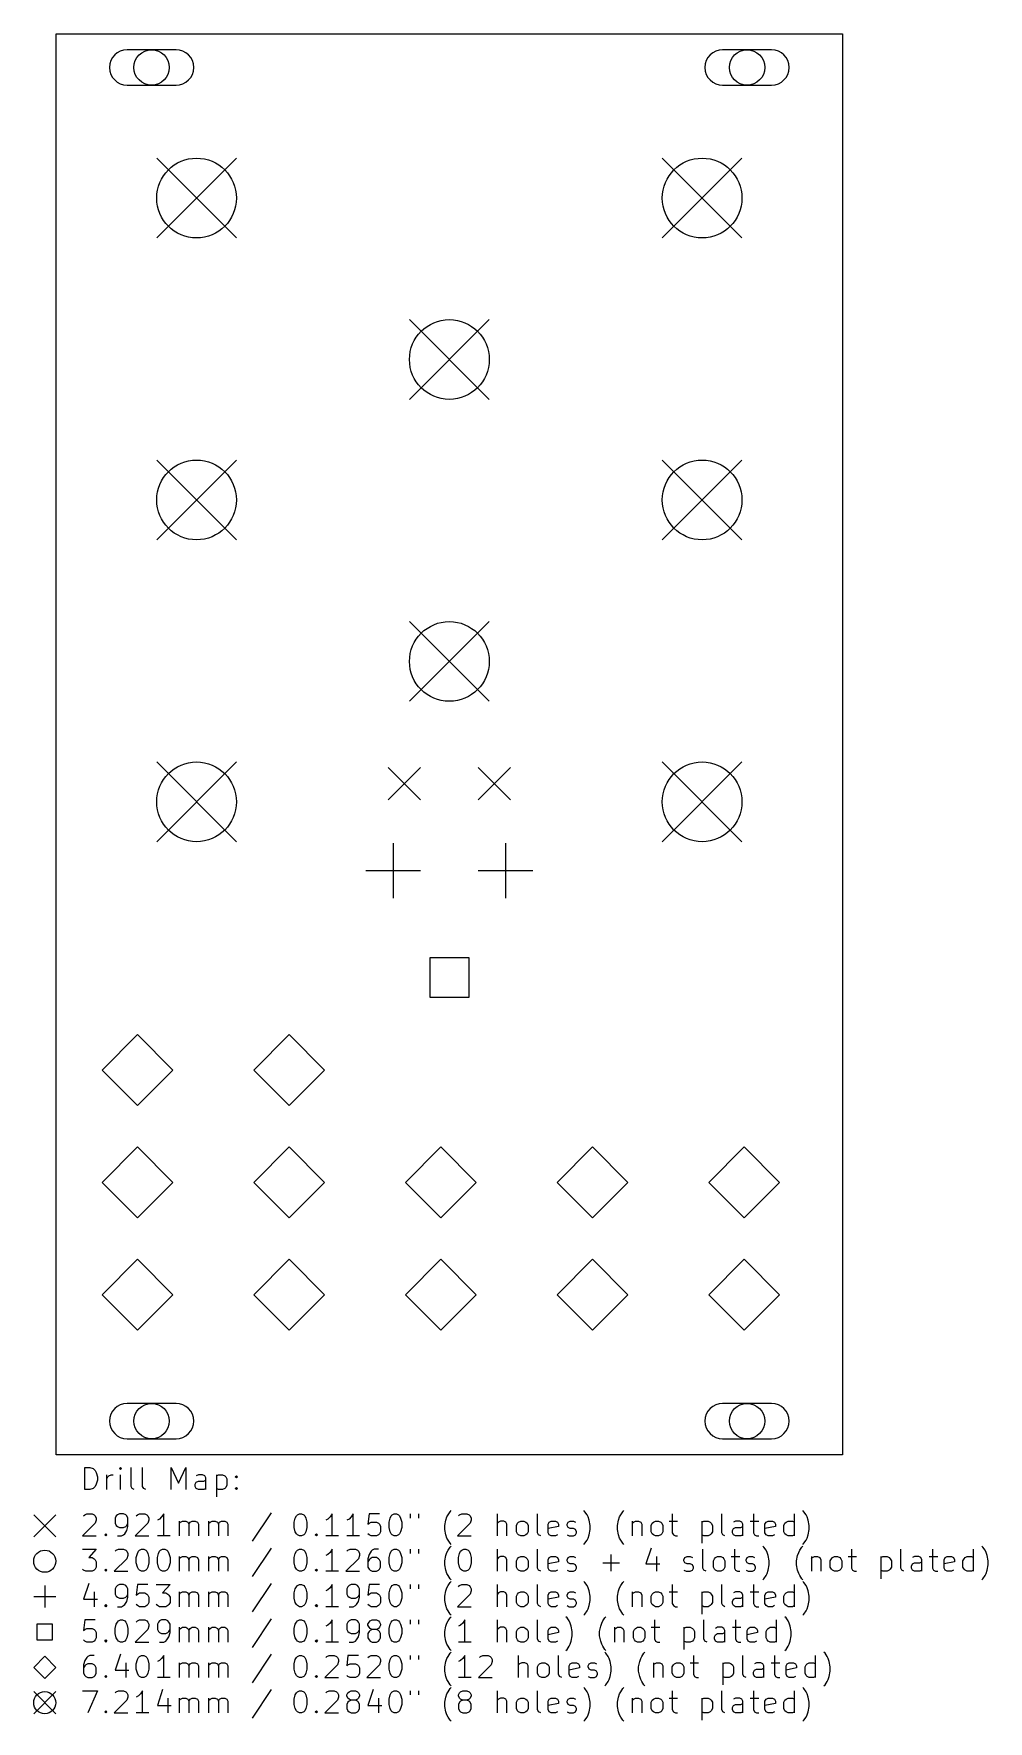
# Model space of a CAD drawing. Extents: x 1.32 to 4.72, y -7.01 to -1.
import ezdxf

# ---------------------------------------------------------------- set-up
doc = ezdxf.new("R2010")
doc.units = 0
doc.header["$MEASUREMENT"] = 0
doc.layers.add('BLACK', color=7, linetype='CONTINUOUS')

msp = doc.modelspace()

# ---------------------------------------------------------------- linework, layer by layer
at = {"layer": 'BLACK', "linetype": 'CONTINUOUS'}
for p, q in [((1.4, -1), (4.2, -1)), ((1.4, -6.06), (1.4, -1)), ((4.2, -1), (4.2, -6.06)), ((1.827, -1.057), (1.653, -1.057)), ((3.947, -1.057), (3.773, -1.057)), ((1.653, -1.183), (1.827, -1.183)), ((3.773, -1.183), (3.947, -1.183)), ((1.758, -1.443), (2.042, -1.727)), ((2.042, -1.443), (1.758, -1.727)), ((3.558, -1.443), (3.842, -1.727)), ((3.842, -1.443), (3.558, -1.727)), ((2.658, -2.018), (2.942, -2.302)), ((2.942, -2.018), (2.658, -2.302)), ((1.758, -2.518), (2.042, -2.802)), ((2.042, -2.518), (1.758, -2.802)), ((3.558, -2.518), (3.842, -2.802)), ((3.842, -2.518), (3.558, -2.802)), ((2.658, -3.093), (2.942, -3.377)), ((2.942, -3.093), (2.658, -3.377)), ((1.758, -3.593), (2.042, -3.877)), ((2.042, -3.593), (1.758, -3.877)), ((3.558, -3.593), (3.842, -3.877)), ((3.842, -3.593), (3.558, -3.877)), ((2.5825, -3.6125), (2.6975, -3.7275)), ((2.6975, -3.6125), (2.5825, -3.7275)), ((2.9025, -3.6125), (3.0175, -3.7275)), ((3.0175, -3.6125), (2.9025, -3.7275)), ((2.6, -3.8825), (2.6, -4.0775)), ((3, -3.8825), (3, -4.0775)), ((2.5025, -3.98), (2.6975, -3.98)), ((2.9025, -3.98), (3.0975, -3.98)), ((2.87, -4.29), (2.73, -4.29)), ((2.73, -4.29), (2.73, -4.43)), ((2.87, -4.43), (2.87, -4.29)), ((2.73, -4.43), (2.87, -4.43)), ((1.6899, -4.564), (1.5639, -4.69)), ((1.8159, -4.69), (1.6899, -4.564)), ((2.23, -4.564), (2.104, -4.69)), ((2.356, -4.69), (2.23, -4.564)), ((1.5639, -4.69), (1.6899, -4.816)), ((1.6899, -4.816), (1.8159, -4.69)), ((2.104, -4.69), (2.23, -4.816)), ((2.23, -4.816), (2.356, -4.69)), ((1.6899, -4.964), (1.5639, -5.09)), ((1.8159, -5.09), (1.6899, -4.964)), ((2.2299, -4.964), (2.1039, -5.09)), ((2.3559, -5.09), (2.2299, -4.964)), ((2.7699, -4.964), (2.6439, -5.09)), ((2.8959, -5.09), (2.7699, -4.964)), ((3.3099, -4.964), (3.1839, -5.09)), ((3.4359, -5.09), (3.3099, -4.964)), ((3.8499, -4.964), (3.7239, -5.09)), ((3.9759, -5.09), (3.8499, -4.964)), ((1.5639, -5.09), (1.6899, -5.216)), ((1.6899, -5.216), (1.8159, -5.09)), ((2.1039, -5.09), (2.2299, -5.216)), ((2.2299, -5.216), (2.3559, -5.09)), ((2.6439, -5.09), (2.7699, -5.216)), ((2.7699, -5.216), (2.8959, -5.09)), ((3.1839, -5.09), (3.3099, -5.216)), ((3.3099, -5.216), (3.4359, -5.09)), ((3.7239, -5.09), (3.8499, -5.216)), ((3.8499, -5.216), (3.9759, -5.09)), ((1.6899, -5.364), (1.5639, -5.49)), ((1.8159, -5.49), (1.6899, -5.364)), ((2.2299, -5.364), (2.1039, -5.49)), ((2.3559, -5.49), (2.2299, -5.364)), ((2.7699, -5.364), (2.6439, -5.49)), ((2.8959, -5.49), (2.7699, -5.364)), ((3.3099, -5.364), (3.1839, -5.49)), ((3.4359, -5.49), (3.3099, -5.364)), ((3.8499, -5.364), (3.7239, -5.49)), ((3.9759, -5.49), (3.8499, -5.364)), ((1.5639, -5.49), (1.6899, -5.616)), ((1.6899, -5.616), (1.8159, -5.49)), ((2.1039, -5.49), (2.2299, -5.616)), ((2.2299, -5.616), (2.3559, -5.49)), ((2.6439, -5.49), (2.7699, -5.616)), ((2.7699, -5.616), (2.8959, -5.49)), ((3.1839, -5.49), (3.3099, -5.616)), ((3.3099, -5.616), (3.4359, -5.49)), ((3.7239, -5.49), (3.8499, -5.616)), ((3.8499, -5.616), (3.9759, -5.49)), ((1.827, -5.877), (1.653, -5.877)), ((3.947, -5.877), (3.773, -5.877)), ((1.653, -6.003), (1.827, -6.003)), ((3.773, -6.003), (3.947, -6.003)), ((4.2, -6.06), (1.4, -6.06)), ((1.5017, -6.1836), (1.5017, -6.1049)), ((1.5017, -6.1049), (1.5204, -6.1049)), ((1.5204, -6.1049), (1.5317, -6.1086)), ((1.5317, -6.1086), (1.5392, -6.1161)), ((1.5392, -6.1161), (1.5429, -6.1236)), ((1.5429, -6.1236), (1.5467, -6.1386)), ((1.6292, -6.1049), (1.6254, -6.1086)), ((1.6254, -6.1086), (1.6292, -6.1124)), ((1.6329, -6.1086), (1.6292, -6.1049)), ((1.6292, -6.1049), (1.6292, -6.1124)), ((1.6292, -6.1124), (1.6329, -6.1086)), ((1.6667, -6.1724), (1.6667, -6.1049)), ((1.7079, -6.1724), (1.7079, -6.1049)), ((1.8091, -6.1836), (1.8091, -6.1049)), ((1.8091, -6.1049), (1.8354, -6.1611)), ((1.8354, -6.1611), (1.8616, -6.1049)), ((1.8616, -6.1049), (1.8616, -6.1836)), ((1.5204, -6.1836), (1.5017, -6.1836)), ((1.5317, -6.1799), (1.5204, -6.1836)), ((1.5392, -6.1724), (1.5317, -6.1799)), ((1.5429, -6.1649), (1.5392, -6.1724)), ((1.5467, -6.1499), (1.5429, -6.1649)), ((1.5467, -6.1386), (1.5467, -6.1499)), ((1.5804, -6.1836), (1.5804, -6.1311)), ((1.5804, -6.1461), (1.5842, -6.1386)), ((1.5842, -6.1386), (1.5879, -6.1349)), ((1.5879, -6.1349), (1.5954, -6.1311)), ((1.5954, -6.1311), (1.6029, -6.1311)), ((1.6292, -6.1836), (1.6292, -6.1311)), ((1.6704, -6.1799), (1.6667, -6.1724)), ((1.6779, -6.1836), (1.6704, -6.1799)), ((1.7117, -6.1799), (1.7079, -6.1724)), ((1.7192, -6.1836), (1.7117, -6.1799)), ((1.8954, -6.1649), (1.8991, -6.1574)), ((1.8954, -6.1724), (1.8954, -6.1649)), ((1.8991, -6.1799), (1.8954, -6.1724)), ((1.9066, -6.1311), (1.8991, -6.1349)), ((1.8991, -6.1574), (1.9066, -6.1536)), ((1.9066, -6.1836), (1.8991, -6.1799)), ((1.9216, -6.1311), (1.9066, -6.1311)), ((1.9066, -6.1536), (1.9254, -6.1536)), ((1.9254, -6.1836), (1.9066, -6.1836)), ((1.9291, -6.1349), (1.9216, -6.1311)), ((1.9254, -6.1536), (1.9329, -6.1499)), ((1.9329, -6.1799), (1.9254, -6.1836)), ((1.9329, -6.1424), (1.9291, -6.1349)), ((1.9329, -6.1836), (1.9329, -6.1424)), ((1.9704, -6.1311), (1.9704, -6.2099)), ((1.9704, -6.1349), (1.9779, -6.1311)), ((1.9779, -6.1836), (1.9704, -6.1799)), ((1.9779, -6.1311), (1.9929, -6.1311)), ((1.9929, -6.1836), (1.9779, -6.1836)), ((1.9929, -6.1311), (2.0004, -6.1349)), ((2.0004, -6.1799), (1.9929, -6.1836)), ((2.0004, -6.1349), (2.0041, -6.1386)), ((2.0041, -6.1761), (2.0004, -6.1799)), ((2.0041, -6.1386), (2.0079, -6.1461)), ((2.0079, -6.1686), (2.0041, -6.1761)), ((2.0079, -6.1461), (2.0079, -6.1686)), ((2.0379, -6.1386), (2.0416, -6.1349)), ((2.0416, -6.1424), (2.0379, -6.1386)), ((2.0379, -6.1799), (2.0416, -6.1761)), ((2.0416, -6.1836), (2.0379, -6.1799)), ((2.0416, -6.1349), (2.0454, -6.1386)), ((2.0416, -6.1349), (2.0416, -6.1424)), ((2.0454, -6.1386), (2.0416, -6.1424)), ((2.0416, -6.1761), (2.0454, -6.1799)), ((2.0416, -6.1761), (2.0416, -6.1836)), ((2.0454, -6.1799), (2.0416, -6.1836)), ((1.3203, -6.2736), (1.399, -6.3523)), ((1.399, -6.2736), (1.3203, -6.3523)), ((1.5392, -6.304), (1.4942, -6.349)), ((1.4979, -6.2777), (1.5017, -6.274)), ((1.5017, -6.274), (1.5092, -6.2702)), ((1.5092, -6.2702), (1.5279, -6.2702)), ((1.5279, -6.2702), (1.5354, -6.274)), ((1.5354, -6.274), (1.5392, -6.2777)), ((1.5392, -6.2777), (1.5429, -6.2852)), ((1.5429, -6.2927), (1.5392, -6.304)), ((1.5429, -6.2852), (1.5429, -6.2927)), ((1.6142, -6.2777), (1.6104, -6.2852)), ((1.6104, -6.2852), (1.6104, -6.304)), ((1.6104, -6.304), (1.6142, -6.3115)), ((1.6179, -6.274), (1.6142, -6.2777)), ((1.6254, -6.2702), (1.6179, -6.274)), ((1.6404, -6.2702), (1.6254, -6.2702)), ((1.6479, -6.274), (1.6404, -6.2702)), ((1.6517, -6.2777), (1.6479, -6.274)), ((1.6554, -6.2852), (1.6517, -6.2777)), ((1.6517, -6.3115), (1.6554, -6.304)), ((1.6554, -6.3152), (1.6554, -6.2852)), ((1.7267, -6.304), (1.6817, -6.349)), ((1.6854, -6.2777), (1.6892, -6.274)), ((1.6892, -6.274), (1.6967, -6.2702)), ((1.6967, -6.2702), (1.7154, -6.2702)), ((1.7154, -6.2702), (1.7229, -6.274)), ((1.7229, -6.274), (1.7267, -6.2777)), ((1.7267, -6.2777), (1.7304, -6.2852)), ((1.7304, -6.2927), (1.7267, -6.304)), ((1.7304, -6.2852), (1.7304, -6.2927)), ((1.7679, -6.289), (1.7604, -6.2927)), ((1.7754, -6.2815), (1.7679, -6.289)), ((1.7829, -6.2702), (1.7754, -6.2815)), ((1.7829, -6.349), (1.7829, -6.2702)), ((1.8391, -6.349), (1.8391, -6.2965)), ((1.8391, -6.304), (1.8429, -6.3002)), ((1.8429, -6.3002), (1.8504, -6.2965)), ((1.8504, -6.2965), (1.8616, -6.2965)), ((1.8616, -6.2965), (1.8691, -6.3002)), ((1.8691, -6.3002), (1.8729, -6.3077)), ((1.8729, -6.3077), (1.8766, -6.3002)), ((1.8729, -6.3077), (1.8729, -6.349)), ((1.8766, -6.3002), (1.8841, -6.2965)), ((1.8841, -6.2965), (1.8954, -6.2965)), ((1.8954, -6.2965), (1.9029, -6.3002)), ((1.9029, -6.3002), (1.9066, -6.3077)), ((1.9066, -6.3077), (1.9066, -6.349)), ((1.9441, -6.349), (1.9441, -6.2965)), ((1.9441, -6.304), (1.9479, -6.3002)), ((1.9479, -6.3002), (1.9554, -6.2965)), ((1.9554, -6.2965), (1.9666, -6.2965)), ((1.9666, -6.2965), (1.9741, -6.3002)), ((1.9741, -6.3002), (1.9779, -6.3077)), ((1.9779, -6.3077), (1.9816, -6.3002)), ((1.9779, -6.3077), (1.9779, -6.349)), ((1.9816, -6.3002), (1.9891, -6.2965)), ((1.9891, -6.2965), (2.0004, -6.2965)), ((2.0004, -6.2965), (2.0079, -6.3002)), ((2.0079, -6.3002), (2.0116, -6.3077)), ((2.0116, -6.3077), (2.0116, -6.349)), ((2.1654, -6.2665), (2.0979, -6.3677)), ((2.2478, -6.3002), (2.2516, -6.2852)), ((2.2478, -6.319), (2.2478, -6.3002)), ((2.2516, -6.2852), (2.2553, -6.2777)), ((2.2553, -6.2777), (2.2591, -6.274)), ((2.2591, -6.274), (2.2666, -6.2702)), ((2.2666, -6.2702), (2.2741, -6.2702)), ((2.2741, -6.2702), (2.2816, -6.274)), ((2.2816, -6.274), (2.2853, -6.2777)), ((2.2853, -6.2777), (2.2891, -6.2852)), ((2.2891, -6.2852), (2.2928, -6.3002)), ((2.2928, -6.3002), (2.2928, -6.319)), ((2.3678, -6.289), (2.3603, -6.2927)), ((2.3753, -6.2815), (2.3678, -6.289)), ((2.3828, -6.2702), (2.3753, -6.2815)), ((2.3828, -6.349), (2.3828, -6.2702)), ((2.4428, -6.289), (2.4353, -6.2927)), ((2.4503, -6.2815), (2.4428, -6.289)), ((2.4578, -6.2702), (2.4503, -6.2815)), ((2.4578, -6.349), (2.4578, -6.2702)), ((2.5141, -6.2702), (2.5103, -6.3077)), ((2.5103, -6.3077), (2.5141, -6.304)), ((2.5516, -6.2702), (2.5141, -6.2702)), ((2.5141, -6.304), (2.5216, -6.3002)), ((2.5216, -6.3002), (2.5403, -6.3002)), ((2.5403, -6.3002), (2.5478, -6.304)), ((2.5478, -6.304), (2.5516, -6.3077)), ((2.5516, -6.3077), (2.5553, -6.3152)), ((2.5853, -6.3002), (2.589, -6.2852)), ((2.5853, -6.319), (2.5853, -6.3002)), ((2.589, -6.2852), (2.5928, -6.2777)), ((2.5928, -6.2777), (2.5965, -6.274)), ((2.5965, -6.274), (2.604, -6.2702)), ((2.604, -6.2702), (2.6115, -6.2702)), ((2.6115, -6.2702), (2.619, -6.274)), ((2.619, -6.274), (2.6228, -6.2777)), ((2.6228, -6.2777), (2.6265, -6.2852)), ((2.6265, -6.2852), (2.6303, -6.3002)), ((2.6303, -6.3002), (2.6303, -6.319)), ((2.6603, -6.2702), (2.6603, -6.2852)), ((2.6903, -6.2702), (2.6903, -6.2852)), ((2.784, -6.3115), (2.7878, -6.2927)), ((2.7878, -6.2927), (2.7915, -6.2815)), ((2.7915, -6.2815), (2.7953, -6.274)), ((2.7953, -6.274), (2.8028, -6.2627)), ((2.8028, -6.2627), (2.8065, -6.259)), ((2.874, -6.304), (2.829, -6.349)), ((2.8328, -6.2777), (2.8365, -6.274)), ((2.8365, -6.274), (2.844, -6.2702)), ((2.844, -6.2702), (2.8628, -6.2702)), ((2.8628, -6.2702), (2.8703, -6.274)), ((2.8703, -6.274), (2.874, -6.2777)), ((2.874, -6.2777), (2.8778, -6.2852)), ((2.8778, -6.2927), (2.874, -6.304)), ((2.8778, -6.2852), (2.8778, -6.2927)), ((2.9715, -6.349), (2.9715, -6.2702)), ((2.9752, -6.3002), (2.9715, -6.304)), ((2.9827, -6.2965), (2.9752, -6.3002)), ((2.994, -6.2965), (2.9827, -6.2965)), ((3.0015, -6.3002), (2.994, -6.2965)), ((3.0052, -6.3077), (3.0015, -6.3002)), ((3.0052, -6.349), (3.0052, -6.3077)), ((3.039, -6.3115), (3.0427, -6.304)), ((3.0427, -6.304), (3.0465, -6.3002)), ((3.0465, -6.3002), (3.054, -6.2965)), ((3.054, -6.2965), (3.0652, -6.2965)), ((3.0652, -6.2965), (3.0727, -6.3002)), ((3.0727, -6.3002), (3.0765, -6.304)), ((3.0765, -6.304), (3.0802, -6.3115)), ((3.114, -6.3377), (3.114, -6.2702)), ((3.1515, -6.3077), (3.1552, -6.3002)), ((3.1515, -6.3377), (3.1515, -6.3077)), ((3.1552, -6.3002), (3.1627, -6.2965)), ((3.1627, -6.2965), (3.1777, -6.2965)), ((3.1777, -6.2965), (3.1852, -6.3002)), ((3.1852, -6.3002), (3.189, -6.3077)), ((3.189, -6.3077), (3.189, -6.3152)), ((3.219, -6.3077), (3.2227, -6.3002)), ((3.219, -6.3115), (3.219, -6.3077)), ((3.2227, -6.3002), (3.2302, -6.2965)), ((3.2302, -6.2965), (3.2415, -6.2965)), ((3.2415, -6.2965), (3.249, -6.3002)), ((3.2827, -6.2627), (3.279, -6.259)), ((3.2902, -6.274), (3.2827, -6.2627)), ((3.294, -6.2815), (3.2902, -6.274)), ((3.2977, -6.2927), (3.294, -6.2815)), ((3.3015, -6.3115), (3.2977, -6.2927)), ((3.3989, -6.3115), (3.4027, -6.2927)), ((3.4027, -6.2927), (3.4064, -6.2815)), ((3.4064, -6.2815), (3.4102, -6.274)), ((3.4102, -6.274), (3.4177, -6.2627)), ((3.4177, -6.2627), (3.4214, -6.259)), ((3.4514, -6.2965), (3.4514, -6.349)), ((3.4514, -6.304), (3.4552, -6.3002)), ((3.4552, -6.3002), (3.4627, -6.2965)), ((3.4627, -6.2965), (3.4739, -6.2965)), ((3.4739, -6.2965), (3.4814, -6.3002)), ((3.4814, -6.3002), (3.4852, -6.3077)), ((3.4852, -6.3077), (3.4852, -6.349)), ((3.5189, -6.3115), (3.5227, -6.304)), ((3.5227, -6.304), (3.5264, -6.3002)), ((3.5264, -6.3002), (3.5339, -6.2965)), ((3.5339, -6.2965), (3.5452, -6.2965)), ((3.5452, -6.2965), (3.5527, -6.3002)), ((3.5527, -6.3002), (3.5564, -6.304)), ((3.5564, -6.304), (3.5602, -6.3115)), ((3.5827, -6.2965), (3.6127, -6.2965)), ((3.5939, -6.2702), (3.5939, -6.3377)), ((3.6989, -6.2965), (3.6989, -6.3752)), ((3.6989, -6.3002), (3.7064, -6.2965)), ((3.7064, -6.2965), (3.7214, -6.2965)), ((3.7214, -6.2965), (3.7289, -6.3002)), ((3.7289, -6.3002), (3.7327, -6.304)), ((3.7327, -6.304), (3.7364, -6.3115)), ((3.7702, -6.3377), (3.7702, -6.2702)), ((3.8189, -6.2965), (3.8114, -6.3002)), ((3.8339, -6.2965), (3.8189, -6.2965)), ((3.8414, -6.3002), (3.8339, -6.2965)), ((3.8451, -6.3077), (3.8414, -6.3002)), ((3.8451, -6.349), (3.8451, -6.3077)), ((3.8714, -6.2965), (3.9014, -6.2965)), ((3.8826, -6.2702), (3.8826, -6.3377)), ((3.9239, -6.3077), (3.9276, -6.3002)), ((3.9239, -6.3377), (3.9239, -6.3077)), ((3.9276, -6.3002), (3.9351, -6.2965)), ((3.9351, -6.2965), (3.9501, -6.2965)), ((3.9501, -6.2965), (3.9576, -6.3002)), ((3.9576, -6.3002), (3.9614, -6.3077)), ((3.9614, -6.3077), (3.9614, -6.3152)), ((3.9914, -6.3115), (3.9951, -6.304)), ((3.9951, -6.304), (3.9989, -6.3002)), ((3.9989, -6.3002), (4.0064, -6.2965)), ((4.0064, -6.2965), (4.0214, -6.2965)), ((4.0214, -6.2965), (4.0289, -6.3002)), ((4.0289, -6.349), (4.0289, -6.2702)), ((4.0626, -6.2627), (4.0589, -6.259)), ((4.0701, -6.274), (4.0626, -6.2627)), ((4.0739, -6.2815), (4.0701, -6.274)), ((4.0776, -6.2927), (4.0739, -6.2815)), ((4.0814, -6.3115), (4.0776, -6.2927)), ((1.4942, -6.349), (1.5429, -6.349)), ((1.5729, -6.3452), (1.5767, -6.3415)), ((1.5767, -6.349), (1.5729, -6.3452)), ((1.5767, -6.3415), (1.5804, -6.3452)), ((1.5767, -6.3415), (1.5767, -6.349)), ((1.5804, -6.3452), (1.5767, -6.349)), ((1.6142, -6.3115), (1.6179, -6.3152)), ((1.6179, -6.3152), (1.6254, -6.319)), ((1.6179, -6.349), (1.6329, -6.349)), ((1.6254, -6.319), (1.6404, -6.319)), ((1.6329, -6.349), (1.6404, -6.3452)), ((1.6404, -6.319), (1.6479, -6.3152)), ((1.6404, -6.3452), (1.6442, -6.3415)), ((1.6442, -6.3415), (1.6517, -6.3302)), ((1.6479, -6.3152), (1.6517, -6.3115)), ((1.6517, -6.3302), (1.6554, -6.3152)), ((1.6817, -6.349), (1.7304, -6.349)), ((1.8054, -6.349), (1.7604, -6.349)), ((2.2516, -6.334), (2.2478, -6.319)), ((2.2553, -6.3415), (2.2516, -6.334)), ((2.2591, -6.3452), (2.2553, -6.3415)), ((2.2666, -6.349), (2.2591, -6.3452)), ((2.2741, -6.349), (2.2666, -6.349)), ((2.2816, -6.3452), (2.2741, -6.349)), ((2.2853, -6.3415), (2.2816, -6.3452)), ((2.2891, -6.334), (2.2853, -6.3415)), ((2.2928, -6.319), (2.2891, -6.334)), ((2.3228, -6.3452), (2.3266, -6.3415)), ((2.3266, -6.349), (2.3228, -6.3452)), ((2.3266, -6.3415), (2.3303, -6.3452)), ((2.3266, -6.3415), (2.3266, -6.349)), ((2.3303, -6.3452), (2.3266, -6.349)), ((2.4053, -6.349), (2.3603, -6.349)), ((2.4803, -6.349), (2.4353, -6.349)), ((2.5141, -6.3452), (2.5103, -6.3415)), ((2.5216, -6.349), (2.5141, -6.3452)), ((2.5403, -6.349), (2.5216, -6.349)), ((2.5478, -6.3452), (2.5403, -6.349)), ((2.5516, -6.3415), (2.5478, -6.3452)), ((2.5553, -6.334), (2.5516, -6.3415)), ((2.5553, -6.3152), (2.5553, -6.334)), ((2.589, -6.334), (2.5853, -6.319)), ((2.5928, -6.3415), (2.589, -6.334)), ((2.5965, -6.3452), (2.5928, -6.3415)), ((2.604, -6.349), (2.5965, -6.3452)), ((2.6115, -6.349), (2.604, -6.349)), ((2.619, -6.3452), (2.6115, -6.349)), ((2.6228, -6.3415), (2.619, -6.3452)), ((2.6265, -6.334), (2.6228, -6.3415)), ((2.6303, -6.319), (2.6265, -6.334)), ((2.784, -6.3265), (2.784, -6.3115)), ((2.7878, -6.3452), (2.784, -6.3265)), ((2.7915, -6.3565), (2.7878, -6.3452)), ((2.7953, -6.364), (2.7915, -6.3565)), ((2.8028, -6.3752), (2.7953, -6.364)), ((2.829, -6.349), (2.8778, -6.349)), ((3.039, -6.334), (3.039, -6.3115)), ((3.0427, -6.3415), (3.039, -6.334)), ((3.0465, -6.3452), (3.0427, -6.3415)), ((3.054, -6.349), (3.0465, -6.3452)), ((3.0652, -6.349), (3.054, -6.349)), ((3.0727, -6.3452), (3.0652, -6.349)), ((3.0765, -6.3415), (3.0727, -6.3452)), ((3.0802, -6.334), (3.0765, -6.3415)), ((3.0802, -6.3115), (3.0802, -6.334)), ((3.1177, -6.3452), (3.114, -6.3377)), ((3.1252, -6.349), (3.1177, -6.3452)), ((3.189, -6.3152), (3.1515, -6.3227)), ((3.1552, -6.3452), (3.1515, -6.3377)), ((3.1627, -6.349), (3.1552, -6.3452)), ((3.1777, -6.349), (3.1627, -6.349)), ((3.1852, -6.3452), (3.1777, -6.349)), ((3.2227, -6.319), (3.219, -6.3115)), ((3.219, -6.3452), (3.2265, -6.349)), ((3.2302, -6.3227), (3.2227, -6.319)), ((3.2265, -6.349), (3.2415, -6.349)), ((3.2415, -6.3227), (3.2302, -6.3227)), ((3.249, -6.3265), (3.2415, -6.3227)), ((3.2415, -6.349), (3.249, -6.3452)), ((3.2527, -6.334), (3.249, -6.3265)), ((3.249, -6.3452), (3.2527, -6.3377)), ((3.2527, -6.3377), (3.2527, -6.334)), ((3.2827, -6.3752), (3.2902, -6.364)), ((3.2902, -6.364), (3.294, -6.3565)), ((3.294, -6.3565), (3.2977, -6.3452)), ((3.2977, -6.3452), (3.3015, -6.3265)), ((3.3015, -6.3265), (3.3015, -6.3115)), ((3.3989, -6.3265), (3.3989, -6.3115)), ((3.4027, -6.3452), (3.3989, -6.3265)), ((3.4064, -6.3565), (3.4027, -6.3452)), ((3.4102, -6.364), (3.4064, -6.3565)), ((3.4177, -6.3752), (3.4102, -6.364)), ((3.5189, -6.334), (3.5189, -6.3115)), ((3.5227, -6.3415), (3.5189, -6.334)), ((3.5264, -6.3452), (3.5227, -6.3415)), ((3.5339, -6.349), (3.5264, -6.3452)), ((3.5452, -6.349), (3.5339, -6.349)), ((3.5527, -6.3452), (3.5452, -6.349)), ((3.5564, -6.3415), (3.5527, -6.3452)), ((3.5602, -6.334), (3.5564, -6.3415)), ((3.5602, -6.3115), (3.5602, -6.334)), ((3.5939, -6.3377), (3.5977, -6.3452)), ((3.5977, -6.3452), (3.6052, -6.349)), ((3.6052, -6.349), (3.6127, -6.349)), ((3.7064, -6.349), (3.6989, -6.3452)), ((3.7214, -6.349), (3.7064, -6.349)), ((3.7289, -6.3452), (3.7214, -6.349)), ((3.7327, -6.3415), (3.7289, -6.3452)), ((3.7364, -6.334), (3.7327, -6.3415)), ((3.7364, -6.3115), (3.7364, -6.334)), ((3.7739, -6.3452), (3.7702, -6.3377)), ((3.7814, -6.349), (3.7739, -6.3452)), ((3.8076, -6.3302), (3.8114, -6.3227)), ((3.8076, -6.3377), (3.8076, -6.3302)), ((3.8114, -6.3452), (3.8076, -6.3377)), ((3.8114, -6.3227), (3.8189, -6.319)), ((3.8189, -6.349), (3.8114, -6.3452)), ((3.8189, -6.319), (3.8376, -6.319)), ((3.8376, -6.349), (3.8189, -6.349)), ((3.8376, -6.319), (3.8451, -6.3152)), ((3.8451, -6.3452), (3.8376, -6.349)), ((3.8826, -6.3377), (3.8864, -6.3452)), ((3.8864, -6.3452), (3.8939, -6.349)), ((3.8939, -6.349), (3.9014, -6.349)), ((3.9614, -6.3152), (3.9239, -6.3227)), ((3.9276, -6.3452), (3.9239, -6.3377)), ((3.9351, -6.349), (3.9276, -6.3452)), ((3.9501, -6.349), (3.9351, -6.349)), ((3.9576, -6.3452), (3.9501, -6.349)), ((3.9914, -6.334), (3.9914, -6.3115)), ((3.9951, -6.3415), (3.9914, -6.334)), ((3.9989, -6.3452), (3.9951, -6.3415)), ((4.0064, -6.349), (3.9989, -6.3452)), ((4.0214, -6.349), (4.0064, -6.349)), ((4.0289, -6.3452), (4.0214, -6.349)), ((4.0626, -6.3752), (4.0701, -6.364)), ((4.0701, -6.364), (4.0739, -6.3565)), ((4.0739, -6.3565), (4.0776, -6.3452)), ((4.0776, -6.3452), (4.0814, -6.3265)), ((4.0814, -6.3265), (4.0814, -6.3115)), ((1.4942, -6.3962), (1.5429, -6.3962)), ((1.5429, -6.3962), (1.5167, -6.4262)), ((1.5167, -6.4262), (1.5279, -6.4262)), ((1.5279, -6.4262), (1.5354, -6.43)), ((1.6104, -6.4037), (1.6142, -6.4)), ((1.6142, -6.4), (1.6217, -6.3962)), ((1.6217, -6.3962), (1.6404, -6.3962)), ((1.6404, -6.3962), (1.6479, -6.4)), ((1.6479, -6.4), (1.6517, -6.4037)), ((1.6517, -6.4037), (1.6554, -6.4112)), ((1.6554, -6.4187), (1.6517, -6.43)), ((1.6554, -6.4112), (1.6554, -6.4187)), ((1.6854, -6.4262), (1.6892, -6.4112)), ((1.6854, -6.445), (1.6854, -6.4262)), ((1.6892, -6.4112), (1.6929, -6.4037)), ((1.6929, -6.4037), (1.6967, -6.4)), ((1.6967, -6.4), (1.7042, -6.3962)), ((1.7042, -6.3962), (1.7117, -6.3962)), ((1.7117, -6.3962), (1.7192, -6.4)), ((1.7192, -6.4), (1.7229, -6.4037)), ((1.7229, -6.4037), (1.7267, -6.4112)), ((1.7267, -6.4112), (1.7304, -6.4262)), ((1.7304, -6.4262), (1.7304, -6.445)), ((1.7604, -6.4262), (1.7642, -6.4112)), ((1.7604, -6.445), (1.7604, -6.4262)), ((1.7642, -6.4112), (1.7679, -6.4037)), ((1.7679, -6.4037), (1.7717, -6.4)), ((1.7717, -6.4), (1.7791, -6.3962)), ((1.7791, -6.3962), (1.7866, -6.3962)), ((1.7866, -6.3962), (1.7941, -6.4)), ((1.7941, -6.4), (1.7979, -6.4037)), ((1.7979, -6.4037), (1.8016, -6.4112)), ((1.8016, -6.4112), (1.8054, -6.4262)), ((1.8054, -6.4262), (1.8054, -6.445)), ((1.8391, -6.475), (1.8391, -6.4225)), ((1.8391, -6.43), (1.8429, -6.4262)), ((1.8429, -6.4262), (1.8504, -6.4225)), ((1.8504, -6.4225), (1.8616, -6.4225)), ((1.8616, -6.4225), (1.8691, -6.4262)), ((1.8691, -6.4262), (1.8729, -6.4337)), ((1.8729, -6.4337), (1.8766, -6.4262)), ((1.8766, -6.4262), (1.8841, -6.4225)), ((1.8841, -6.4225), (1.8954, -6.4225)), ((1.8954, -6.4225), (1.9029, -6.4262)), ((1.9029, -6.4262), (1.9066, -6.4337)), ((1.9441, -6.475), (1.9441, -6.4225)), ((1.9441, -6.43), (1.9479, -6.4262)), ((1.9479, -6.4262), (1.9554, -6.4225)), ((1.9554, -6.4225), (1.9666, -6.4225)), ((1.9666, -6.4225), (1.9741, -6.4262)), ((1.9741, -6.4262), (1.9779, -6.4337)), ((1.9779, -6.4337), (1.9816, -6.4262)), ((1.9816, -6.4262), (1.9891, -6.4225)), ((1.9891, -6.4225), (2.0004, -6.4225)), ((2.0004, -6.4225), (2.0079, -6.4262)), ((2.0079, -6.4262), (2.0116, -6.4337)), ((2.1654, -6.3925), (2.0979, -6.4937)), ((2.2478, -6.4262), (2.2516, -6.4112)), ((2.2478, -6.445), (2.2478, -6.4262)), ((2.2516, -6.4112), (2.2553, -6.4037)), ((2.2553, -6.4037), (2.2591, -6.4)), ((2.2591, -6.4), (2.2666, -6.3962)), ((2.2666, -6.3962), (2.2741, -6.3962)), ((2.2741, -6.3962), (2.2816, -6.4)), ((2.2816, -6.4), (2.2853, -6.4037)), ((2.2853, -6.4037), (2.2891, -6.4112)), ((2.2891, -6.4112), (2.2928, -6.4262)), ((2.2928, -6.4262), (2.2928, -6.445)), ((2.3678, -6.415), (2.3603, -6.4187)), ((2.3753, -6.4075), (2.3678, -6.415)), ((2.3828, -6.3962), (2.3753, -6.4075)), ((2.3828, -6.475), (2.3828, -6.3962)), ((2.4353, -6.4037), (2.4391, -6.4)), ((2.4391, -6.4), (2.4466, -6.3962)), ((2.4466, -6.3962), (2.4653, -6.3962)), ((2.4653, -6.3962), (2.4728, -6.4)), ((2.4728, -6.4), (2.4766, -6.4037)), ((2.4766, -6.4037), (2.4803, -6.4112)), ((2.4803, -6.4187), (2.4766, -6.43)), ((2.4803, -6.4112), (2.4803, -6.4187)), ((2.5141, -6.415), (2.5103, -6.43)), ((2.5216, -6.4037), (2.5141, -6.415)), ((2.5253, -6.4262), (2.5178, -6.43)), ((2.5253, -6.4), (2.5216, -6.4037)), ((2.5328, -6.3962), (2.5253, -6.4)), ((2.5403, -6.4262), (2.5253, -6.4262)), ((2.5478, -6.3962), (2.5328, -6.3962)), ((2.5478, -6.43), (2.5403, -6.4262)), ((2.5853, -6.4262), (2.589, -6.4112)), ((2.5853, -6.445), (2.5853, -6.4262)), ((2.589, -6.4112), (2.5928, -6.4037)), ((2.5928, -6.4037), (2.5965, -6.4)), ((2.5965, -6.4), (2.604, -6.3962)), ((2.604, -6.3962), (2.6115, -6.3962)), ((2.6115, -6.3962), (2.619, -6.4)), ((2.619, -6.4), (2.6228, -6.4037)), ((2.6228, -6.4037), (2.6265, -6.4112)), ((2.6265, -6.4112), (2.6303, -6.4262)), ((2.6303, -6.4262), (2.6303, -6.445)), ((2.6603, -6.3962), (2.6603, -6.4112)), ((2.6903, -6.3962), (2.6903, -6.4112)), ((2.784, -6.4375), (2.7878, -6.4187)), ((2.7878, -6.4187), (2.7915, -6.4075)), ((2.7915, -6.4075), (2.7953, -6.4)), ((2.7953, -6.4), (2.8028, -6.3887)), ((2.8065, -6.379), (2.8028, -6.3752)), ((2.8028, -6.3887), (2.8065, -6.385)), ((2.8328, -6.4262), (2.8365, -6.4112)), ((2.8328, -6.445), (2.8328, -6.4262)), ((2.8365, -6.4112), (2.8403, -6.4037)), ((2.8403, -6.4037), (2.844, -6.4)), ((2.844, -6.4), (2.8515, -6.3962)), ((2.8515, -6.3962), (2.859, -6.3962)), ((2.859, -6.3962), (2.8665, -6.4)), ((2.8665, -6.4), (2.8703, -6.4037)), ((2.8703, -6.4037), (2.874, -6.4112)), ((2.874, -6.4112), (2.8778, -6.4262)), ((2.8778, -6.4262), (2.8778, -6.445)), ((2.9715, -6.475), (2.9715, -6.3962)), ((2.9752, -6.4262), (2.9715, -6.43)), ((2.9827, -6.4225), (2.9752, -6.4262)), ((2.994, -6.4225), (2.9827, -6.4225)), ((3.0015, -6.4262), (2.994, -6.4225)), ((3.0052, -6.4337), (3.0015, -6.4262)), ((3.0427, -6.43), (3.0465, -6.4262)), ((3.0465, -6.4262), (3.054, -6.4225)), ((3.054, -6.4225), (3.0652, -6.4225)), ((3.0652, -6.4225), (3.0727, -6.4262)), ((3.0727, -6.4262), (3.0765, -6.43)), ((3.114, -6.4637), (3.114, -6.3962)), ((3.1515, -6.4337), (3.1552, -6.4262)), ((3.1552, -6.4262), (3.1627, -6.4225)), ((3.1627, -6.4225), (3.1777, -6.4225)), ((3.1777, -6.4225), (3.1852, -6.4262)), ((3.1852, -6.4262), (3.189, -6.4337)), ((3.219, -6.4337), (3.2227, -6.4262)), ((3.2227, -6.4262), (3.2302, -6.4225)), ((3.2302, -6.4225), (3.2415, -6.4225)), ((3.2415, -6.4225), (3.249, -6.4262)), ((3.279, -6.379), (3.2827, -6.3752)), ((3.3764, -6.475), (3.3764, -6.415)), ((3.4214, -6.379), (3.4177, -6.3752)), ((3.5189, -6.3925), (3.5002, -6.4487)), ((3.5377, -6.4225), (3.5377, -6.475)), ((3.6352, -6.4337), (3.6389, -6.4262)), ((3.6389, -6.4262), (3.6464, -6.4225)), ((3.6464, -6.4225), (3.6577, -6.4225)), ((3.6577, -6.4225), (3.6652, -6.4262)), ((3.7027, -6.4637), (3.7027, -6.3962)), ((3.7439, -6.43), (3.7477, -6.4262)), ((3.7477, -6.4262), (3.7552, -6.4225)), ((3.7552, -6.4225), (3.7664, -6.4225)), ((3.7664, -6.4225), (3.7739, -6.4262)), ((3.7739, -6.4262), (3.7776, -6.43)), ((3.8039, -6.4225), (3.8339, -6.4225)), ((3.8151, -6.3962), (3.8151, -6.4637)), ((3.8564, -6.4337), (3.8601, -6.4262)), ((3.8601, -6.4262), (3.8676, -6.4225)), ((3.8676, -6.4225), (3.8789, -6.4225)), ((3.8789, -6.4225), (3.8864, -6.4262)), ((3.9201, -6.3887), (3.9164, -6.385)), ((3.9276, -6.4), (3.9201, -6.3887)), ((3.9314, -6.4075), (3.9276, -6.4)), ((3.9351, -6.4187), (3.9314, -6.4075)), ((3.9389, -6.4375), (3.9351, -6.4187)), ((4.0364, -6.4375), (4.0401, -6.4187)), ((4.0401, -6.4187), (4.0439, -6.4075)), ((4.0439, -6.4075), (4.0476, -6.4)), ((4.0476, -6.4), (4.0551, -6.3887)), ((4.0551, -6.3887), (4.0589, -6.385)), ((4.0589, -6.379), (4.0626, -6.3752)), ((4.0889, -6.4225), (4.0889, -6.475)), ((4.0889, -6.43), (4.0926, -6.4262)), ((4.0926, -6.4262), (4.1001, -6.4225)), ((4.1001, -6.4225), (4.1114, -6.4225)), ((4.1114, -6.4225), (4.1189, -6.4262)), ((4.1189, -6.4262), (4.1226, -6.4337)), ((4.1601, -6.43), (4.1639, -6.4262)), ((4.1639, -6.4262), (4.1714, -6.4225)), ((4.1714, -6.4225), (4.1826, -6.4225)), ((4.1826, -6.4225), (4.1901, -6.4262)), ((4.1901, -6.4262), (4.1938, -6.43)), ((4.2201, -6.4225), (4.2501, -6.4225)), ((4.2313, -6.3962), (4.2313, -6.4637)), ((4.3363, -6.4225), (4.3363, -6.5012)), ((4.3363, -6.4262), (4.3438, -6.4225)), ((4.3438, -6.4225), (4.3588, -6.4225)), ((4.3588, -6.4225), (4.3663, -6.4262)), ((4.3663, -6.4262), (4.3701, -6.43)), ((4.4076, -6.4637), (4.4076, -6.3962)), ((4.4563, -6.4225), (4.4488, -6.4262)), ((4.4713, -6.4225), (4.4563, -6.4225)), ((4.4788, -6.4262), (4.4713, -6.4225)), ((4.4826, -6.4337), (4.4788, -6.4262)), ((4.5088, -6.4225), (4.5388, -6.4225)), ((4.5201, -6.3962), (4.5201, -6.4637)), ((4.5613, -6.4337), (4.5651, -6.4262)), ((4.5651, -6.4262), (4.5726, -6.4225)), ((4.5726, -6.4225), (4.5875, -6.4225)), ((4.5875, -6.4225), (4.595, -6.4262)), ((4.595, -6.4262), (4.5988, -6.4337)), ((4.6325, -6.43), (4.6363, -6.4262)), ((4.6363, -6.4262), (4.6438, -6.4225)), ((4.6438, -6.4225), (4.6588, -6.4225)), ((4.6588, -6.4225), (4.6663, -6.4262)), ((4.6663, -6.475), (4.6663, -6.3962)), ((4.7, -6.3887), (4.6963, -6.385)), ((4.7075, -6.4), (4.7, -6.3887)), ((4.7113, -6.4075), (4.7075, -6.4)), ((4.715, -6.4187), (4.7113, -6.4075)), ((4.7188, -6.4375), (4.715, -6.4187)), ((1.4979, -6.4712), (1.4942, -6.4675)), ((1.5054, -6.475), (1.4979, -6.4712)), ((1.5279, -6.475), (1.5054, -6.475)), ((1.5354, -6.4712), (1.5279, -6.475)), ((1.5354, -6.43), (1.5392, -6.4337)), ((1.5392, -6.4675), (1.5354, -6.4712)), ((1.5392, -6.4337), (1.5429, -6.4412)), ((1.5429, -6.46), (1.5392, -6.4675)), ((1.5429, -6.4412), (1.5429, -6.46)), ((1.5729, -6.4712), (1.5767, -6.4675)), ((1.5767, -6.475), (1.5729, -6.4712)), ((1.5767, -6.4675), (1.5804, -6.4712)), ((1.5767, -6.4675), (1.5767, -6.475)), ((1.5804, -6.4712), (1.5767, -6.475)), ((1.6517, -6.43), (1.6067, -6.475)), ((1.6067, -6.475), (1.6554, -6.475)), ((1.6892, -6.46), (1.6854, -6.445)), ((1.6929, -6.4675), (1.6892, -6.46)), ((1.6967, -6.4712), (1.6929, -6.4675)), ((1.7042, -6.475), (1.6967, -6.4712)), ((1.7117, -6.475), (1.7042, -6.475)), ((1.7192, -6.4712), (1.7117, -6.475)), ((1.7229, -6.4675), (1.7192, -6.4712)), ((1.7267, -6.46), (1.7229, -6.4675)), ((1.7304, -6.445), (1.7267, -6.46)), ((1.7642, -6.46), (1.7604, -6.445)), ((1.7679, -6.4675), (1.7642, -6.46)), ((1.7717, -6.4712), (1.7679, -6.4675)), ((1.7791, -6.475), (1.7717, -6.4712)), ((1.7866, -6.475), (1.7791, -6.475)), ((1.7941, -6.4712), (1.7866, -6.475)), ((1.7979, -6.4675), (1.7941, -6.4712)), ((1.8016, -6.46), (1.7979, -6.4675)), ((1.8054, -6.445), (1.8016, -6.46)), ((1.8729, -6.4337), (1.8729, -6.475)), ((1.9066, -6.4337), (1.9066, -6.475)), ((1.9779, -6.4337), (1.9779, -6.475)), ((2.0116, -6.4337), (2.0116, -6.475)), ((2.2516, -6.46), (2.2478, -6.445)), ((2.2553, -6.4675), (2.2516, -6.46)), ((2.2591, -6.4712), (2.2553, -6.4675)), ((2.2666, -6.475), (2.2591, -6.4712)), ((2.2741, -6.475), (2.2666, -6.475)), ((2.2816, -6.4712), (2.2741, -6.475)), ((2.2853, -6.4675), (2.2816, -6.4712)), ((2.2891, -6.46), (2.2853, -6.4675)), ((2.2928, -6.445), (2.2891, -6.46)), ((2.3228, -6.4712), (2.3266, -6.4675)), ((2.3266, -6.475), (2.3228, -6.4712)), ((2.3266, -6.4675), (2.3303, -6.4712)), ((2.3266, -6.4675), (2.3266, -6.475)), ((2.3303, -6.4712), (2.3266, -6.475)), ((2.4053, -6.475), (2.3603, -6.475)), ((2.4766, -6.43), (2.4316, -6.475)), ((2.4316, -6.475), (2.4803, -6.475)), ((2.5103, -6.43), (2.5103, -6.46)), ((2.5141, -6.4337), (2.5103, -6.4412)), ((2.5103, -6.46), (2.5141, -6.4675)), ((2.5178, -6.43), (2.5141, -6.4337)), ((2.5141, -6.4675), (2.5178, -6.4712)), ((2.5178, -6.4712), (2.5253, -6.475)), ((2.5253, -6.475), (2.5403, -6.475)), ((2.5403, -6.475), (2.5478, -6.4712)), ((2.5516, -6.4337), (2.5478, -6.43)), ((2.5478, -6.4712), (2.5516, -6.4675)), ((2.5553, -6.4412), (2.5516, -6.4337)), ((2.5516, -6.4675), (2.5553, -6.46)), ((2.5553, -6.46), (2.5553, -6.4412)), ((2.589, -6.46), (2.5853, -6.445)), ((2.5928, -6.4675), (2.589, -6.46)), ((2.5965, -6.4712), (2.5928, -6.4675)), ((2.604, -6.475), (2.5965, -6.4712)), ((2.6115, -6.475), (2.604, -6.475)), ((2.619, -6.4712), (2.6115, -6.475)), ((2.6228, -6.4675), (2.619, -6.4712)), ((2.6265, -6.46), (2.6228, -6.4675)), ((2.6303, -6.445), (2.6265, -6.46)), ((2.784, -6.4525), (2.784, -6.4375)), ((2.7878, -6.4712), (2.784, -6.4525)), ((2.7915, -6.4825), (2.7878, -6.4712)), ((2.7953, -6.49), (2.7915, -6.4825)), ((2.8365, -6.46), (2.8328, -6.445)), ((2.8403, -6.4675), (2.8365, -6.46)), ((2.844, -6.4712), (2.8403, -6.4675)), ((2.8515, -6.475), (2.844, -6.4712)), ((2.859, -6.475), (2.8515, -6.475)), ((2.8665, -6.4712), (2.859, -6.475)), ((2.8703, -6.4675), (2.8665, -6.4712)), ((2.874, -6.46), (2.8703, -6.4675)), ((2.8778, -6.445), (2.874, -6.46)), ((3.0052, -6.475), (3.0052, -6.4337)), ((3.039, -6.4375), (3.0427, -6.43)), ((3.039, -6.46), (3.039, -6.4375)), ((3.0427, -6.4675), (3.039, -6.46)), ((3.0465, -6.4712), (3.0427, -6.4675)), ((3.054, -6.475), (3.0465, -6.4712)), ((3.0652, -6.475), (3.054, -6.475)), ((3.0727, -6.4712), (3.0652, -6.475)), ((3.0765, -6.4675), (3.0727, -6.4712)), ((3.0765, -6.43), (3.0802, -6.4375)), ((3.0802, -6.46), (3.0765, -6.4675)), ((3.0802, -6.4375), (3.0802, -6.46)), ((3.1177, -6.4712), (3.114, -6.4637)), ((3.1252, -6.475), (3.1177, -6.4712)), ((3.1515, -6.4637), (3.1515, -6.4337)), ((3.189, -6.4412), (3.1515, -6.4487)), ((3.1552, -6.4712), (3.1515, -6.4637)), ((3.1627, -6.475), (3.1552, -6.4712)), ((3.1777, -6.475), (3.1627, -6.475)), ((3.1852, -6.4712), (3.1777, -6.475)), ((3.189, -6.4337), (3.189, -6.4412)), ((3.219, -6.4375), (3.219, -6.4337)), ((3.2227, -6.445), (3.219, -6.4375)), ((3.219, -6.4712), (3.2265, -6.475)), ((3.2302, -6.4487), (3.2227, -6.445)), ((3.2265, -6.475), (3.2415, -6.475)), ((3.2415, -6.4487), (3.2302, -6.4487)), ((3.249, -6.4525), (3.2415, -6.4487)), ((3.2415, -6.475), (3.249, -6.4712)), ((3.2527, -6.46), (3.249, -6.4525)), ((3.249, -6.4712), (3.2527, -6.4637)), ((3.2527, -6.4637), (3.2527, -6.46)), ((3.3465, -6.445), (3.4064, -6.445)), ((3.5002, -6.4487), (3.5489, -6.4487)), ((3.6352, -6.4375), (3.6352, -6.4337)), ((3.6389, -6.445), (3.6352, -6.4375)), ((3.6352, -6.4712), (3.6427, -6.475)), ((3.6464, -6.4487), (3.6389, -6.445)), ((3.6427, -6.475), (3.6577, -6.475)), ((3.6577, -6.4487), (3.6464, -6.4487)), ((3.6652, -6.4525), (3.6577, -6.4487)), ((3.6577, -6.475), (3.6652, -6.4712)), ((3.6689, -6.46), (3.6652, -6.4525)), ((3.6652, -6.4712), (3.6689, -6.4637)), ((3.6689, -6.4637), (3.6689, -6.46)), ((3.7064, -6.4712), (3.7027, -6.4637)), ((3.7139, -6.475), (3.7064, -6.4712)), ((3.7402, -6.4375), (3.7439, -6.43)), ((3.7402, -6.46), (3.7402, -6.4375)), ((3.7439, -6.4675), (3.7402, -6.46)), ((3.7477, -6.4712), (3.7439, -6.4675)), ((3.7552, -6.475), (3.7477, -6.4712)), ((3.7664, -6.475), (3.7552, -6.475)), ((3.7739, -6.4712), (3.7664, -6.475)), ((3.7776, -6.4675), (3.7739, -6.4712)), ((3.7776, -6.43), (3.7814, -6.4375)), ((3.7814, -6.46), (3.7776, -6.4675)), ((3.7814, -6.4375), (3.7814, -6.46)), ((3.8151, -6.4637), (3.8189, -6.4712)), ((3.8189, -6.4712), (3.8264, -6.475)), ((3.8264, -6.475), (3.8339, -6.475)), ((3.8564, -6.4375), (3.8564, -6.4337)), ((3.8601, -6.445), (3.8564, -6.4375)), ((3.8564, -6.4712), (3.8639, -6.475)), ((3.8676, -6.4487), (3.8601, -6.445)), ((3.8639, -6.475), (3.8789, -6.475)), ((3.8789, -6.4487), (3.8676, -6.4487)), ((3.8864, -6.4525), (3.8789, -6.4487)), ((3.8789, -6.475), (3.8864, -6.4712)), ((3.8901, -6.46), (3.8864, -6.4525)), ((3.8864, -6.4712), (3.8901, -6.4637)), ((3.8901, -6.4637), (3.8901, -6.46)), ((3.9276, -6.49), (3.9314, -6.4825)), ((3.9314, -6.4825), (3.9351, -6.4712)), ((3.9351, -6.4712), (3.9389, -6.4525)), ((3.9389, -6.4525), (3.9389, -6.4375)), ((4.0364, -6.4525), (4.0364, -6.4375)), ((4.0401, -6.4712), (4.0364, -6.4525)), ((4.0439, -6.4825), (4.0401, -6.4712)), ((4.0476, -6.49), (4.0439, -6.4825)), ((4.1226, -6.4337), (4.1226, -6.475)), ((4.1564, -6.4375), (4.1601, -6.43)), ((4.1564, -6.46), (4.1564, -6.4375)), ((4.1601, -6.4675), (4.1564, -6.46)), ((4.1639, -6.4712), (4.1601, -6.4675)), ((4.1714, -6.475), (4.1639, -6.4712)), ((4.1826, -6.475), (4.1714, -6.475)), ((4.1901, -6.4712), (4.1826, -6.475)), ((4.1938, -6.4675), (4.1901, -6.4712)), ((4.1938, -6.43), (4.1976, -6.4375)), ((4.1976, -6.46), (4.1938, -6.4675)), ((4.1976, -6.4375), (4.1976, -6.46)), ((4.2313, -6.4637), (4.2351, -6.4712)), ((4.2351, -6.4712), (4.2426, -6.475)), ((4.2426, -6.475), (4.2501, -6.475)), ((4.3438, -6.475), (4.3363, -6.4712)), ((4.3588, -6.475), (4.3438, -6.475)), ((4.3663, -6.4712), (4.3588, -6.475)), ((4.3701, -6.4675), (4.3663, -6.4712)), ((4.3701, -6.43), (4.3738, -6.4375)), ((4.3738, -6.46), (4.3701, -6.4675)), ((4.3738, -6.4375), (4.3738, -6.46)), ((4.4113, -6.4712), (4.4076, -6.4637)), ((4.4188, -6.475), (4.4113, -6.4712)), ((4.4451, -6.4562), (4.4488, -6.4487)), ((4.4451, -6.4637), (4.4451, -6.4562)), ((4.4488, -6.4712), (4.4451, -6.4637)), ((4.4488, -6.4487), (4.4563, -6.445)), ((4.4563, -6.475), (4.4488, -6.4712)), ((4.4563, -6.445), (4.4751, -6.445)), ((4.4751, -6.475), (4.4563, -6.475)), ((4.4751, -6.445), (4.4826, -6.4412)), ((4.4826, -6.4712), (4.4751, -6.475)), ((4.4826, -6.475), (4.4826, -6.4337)), ((4.5201, -6.4637), (4.5238, -6.4712)), ((4.5238, -6.4712), (4.5313, -6.475)), ((4.5313, -6.475), (4.5388, -6.475)), ((4.5613, -6.4637), (4.5613, -6.4337)), ((4.5988, -6.4412), (4.5613, -6.4487)), ((4.5651, -6.4712), (4.5613, -6.4637)), ((4.5726, -6.475), (4.5651, -6.4712)), ((4.5875, -6.475), (4.5726, -6.475)), ((4.595, -6.4712), (4.5875, -6.475)), ((4.5988, -6.4337), (4.5988, -6.4412)), ((4.6288, -6.4375), (4.6325, -6.43)), ((4.6288, -6.46), (4.6288, -6.4375)), ((4.6325, -6.4675), (4.6288, -6.46)), ((4.6363, -6.4712), (4.6325, -6.4675)), ((4.6438, -6.475), (4.6363, -6.4712)), ((4.6588, -6.475), (4.6438, -6.475)), ((4.6663, -6.4712), (4.6588, -6.475)), ((4.7075, -6.49), (4.7113, -6.4825)), ((4.7113, -6.4825), (4.715, -6.4712)), ((4.715, -6.4712), (4.7188, -6.4525)), ((4.7188, -6.4525), (4.7188, -6.4375)), ((1.3596, -6.5256), (1.3596, -6.6043)), ((1.5167, -6.5184), (1.4979, -6.5747)), ((1.5354, -6.5484), (1.5354, -6.6009)), ((1.6142, -6.5297), (1.6104, -6.5372)), ((1.6104, -6.5372), (1.6104, -6.5559)), ((1.6179, -6.5259), (1.6142, -6.5297)), ((1.6254, -6.5222), (1.6179, -6.5259)), ((1.6404, -6.5222), (1.6254, -6.5222)), ((1.6479, -6.5259), (1.6404, -6.5222)), ((1.6517, -6.5297), (1.6479, -6.5259)), ((1.6554, -6.5372), (1.6517, -6.5297)), ((1.6554, -6.5672), (1.6554, -6.5372)), ((1.6892, -6.5222), (1.6854, -6.5597)), ((1.7267, -6.5222), (1.6892, -6.5222)), ((1.7567, -6.5222), (1.8054, -6.5222)), ((1.8054, -6.5222), (1.7791, -6.5522)), ((1.8391, -6.6009), (1.8391, -6.5484)), ((1.8429, -6.5522), (1.8504, -6.5484)), ((1.8504, -6.5484), (1.8616, -6.5484)), ((1.8616, -6.5484), (1.8691, -6.5522)), ((1.8766, -6.5522), (1.8841, -6.5484)), ((1.8841, -6.5484), (1.8954, -6.5484)), ((1.8954, -6.5484), (1.9029, -6.5522)), ((1.9441, -6.6009), (1.9441, -6.5484)), ((1.9479, -6.5522), (1.9554, -6.5484)), ((1.9554, -6.5484), (1.9666, -6.5484)), ((1.9666, -6.5484), (1.9741, -6.5522)), ((1.9816, -6.5522), (1.9891, -6.5484)), ((1.9891, -6.5484), (2.0004, -6.5484)), ((2.0004, -6.5484), (2.0079, -6.5522)), ((2.1654, -6.5184), (2.0979, -6.6197)), ((2.2478, -6.5522), (2.2516, -6.5372)), ((2.2516, -6.5372), (2.2553, -6.5297)), ((2.2553, -6.5297), (2.2591, -6.5259)), ((2.2591, -6.5259), (2.2666, -6.5222)), ((2.2666, -6.5222), (2.2741, -6.5222)), ((2.2741, -6.5222), (2.2816, -6.5259)), ((2.2816, -6.5259), (2.2853, -6.5297)), ((2.2853, -6.5297), (2.2891, -6.5372)), ((2.2891, -6.5372), (2.2928, -6.5522)), ((2.3678, -6.5409), (2.3603, -6.5447)), ((2.3753, -6.5334), (2.3678, -6.5409)), ((2.3828, -6.5222), (2.3753, -6.5334)), ((2.3828, -6.6009), (2.3828, -6.5222)), ((2.4391, -6.5297), (2.4353, -6.5372)), ((2.4353, -6.5372), (2.4353, -6.5559)), ((2.4428, -6.5259), (2.4391, -6.5297)), ((2.4503, -6.5222), (2.4428, -6.5259)), ((2.4653, -6.5222), (2.4503, -6.5222)), ((2.4728, -6.5259), (2.4653, -6.5222)), ((2.4766, -6.5297), (2.4728, -6.5259)), ((2.4803, -6.5372), (2.4766, -6.5297)), ((2.4803, -6.5672), (2.4803, -6.5372)), ((2.5141, -6.5222), (2.5103, -6.5597)), ((2.5516, -6.5222), (2.5141, -6.5222)), ((2.5853, -6.5522), (2.589, -6.5372)), ((2.589, -6.5372), (2.5928, -6.5297)), ((2.5928, -6.5297), (2.5965, -6.5259)), ((2.5965, -6.5259), (2.604, -6.5222)), ((2.604, -6.5222), (2.6115, -6.5222)), ((2.6115, -6.5222), (2.619, -6.5259)), ((2.619, -6.5259), (2.6228, -6.5297)), ((2.6228, -6.5297), (2.6265, -6.5372)), ((2.6265, -6.5372), (2.6303, -6.5522)), ((2.6603, -6.5222), (2.6603, -6.5372)), ((2.6903, -6.5222), (2.6903, -6.5372)), ((2.784, -6.5634), (2.7878, -6.5447)), ((2.7878, -6.5447), (2.7915, -6.5334)), ((2.7915, -6.5334), (2.7953, -6.5259)), ((2.8028, -6.5012), (2.7953, -6.49)), ((2.7953, -6.5259), (2.8028, -6.5147)), ((2.8065, -6.505), (2.8028, -6.5012)), ((2.8028, -6.5147), (2.8065, -6.5109)), ((2.8328, -6.5297), (2.8365, -6.5259)), ((2.8365, -6.5259), (2.844, -6.5222)), ((2.844, -6.5222), (2.8628, -6.5222)), ((2.8628, -6.5222), (2.8703, -6.5259)), ((2.8703, -6.5259), (2.874, -6.5297)), ((2.874, -6.5297), (2.8778, -6.5372)), ((2.8778, -6.5447), (2.874, -6.5559)), ((2.8778, -6.5372), (2.8778, -6.5447)), ((2.9715, -6.6009), (2.9715, -6.5222)), ((2.9827, -6.5484), (2.9752, -6.5522)), ((2.994, -6.5484), (2.9827, -6.5484)), ((3.0015, -6.5522), (2.994, -6.5484)), ((3.0465, -6.5522), (3.054, -6.5484)), ((3.054, -6.5484), (3.0652, -6.5484)), ((3.0652, -6.5484), (3.0727, -6.5522)), ((3.114, -6.5897), (3.114, -6.5222)), ((3.1552, -6.5522), (3.1627, -6.5484)), ((3.1627, -6.5484), (3.1777, -6.5484)), ((3.1777, -6.5484), (3.1852, -6.5522)), ((3.2227, -6.5522), (3.2302, -6.5484)), ((3.2302, -6.5484), (3.2415, -6.5484)), ((3.2415, -6.5484), (3.249, -6.5522)), ((3.2827, -6.5147), (3.279, -6.5109)), ((3.2902, -6.5259), (3.2827, -6.5147)), ((3.294, -6.5334), (3.2902, -6.5259)), ((3.2977, -6.5447), (3.294, -6.5334)), ((3.3015, -6.5634), (3.2977, -6.5447)), ((3.3989, -6.5634), (3.4027, -6.5447)), ((3.4027, -6.5447), (3.4064, -6.5334)), ((3.4064, -6.5334), (3.4102, -6.5259)), ((3.4102, -6.5259), (3.4177, -6.5147)), ((3.4177, -6.5147), (3.4214, -6.5109)), ((3.4514, -6.5484), (3.4514, -6.6009)), ((3.4552, -6.5522), (3.4627, -6.5484)), ((3.4627, -6.5484), (3.4739, -6.5484)), ((3.4739, -6.5484), (3.4814, -6.5522)), ((3.5264, -6.5522), (3.5339, -6.5484)), ((3.5339, -6.5484), (3.5452, -6.5484)), ((3.5452, -6.5484), (3.5527, -6.5522)), ((3.5827, -6.5484), (3.6127, -6.5484)), ((3.5939, -6.5222), (3.5939, -6.5897)), ((3.6989, -6.5484), (3.6989, -6.6272)), ((3.6989, -6.5522), (3.7064, -6.5484)), ((3.7064, -6.5484), (3.7214, -6.5484)), ((3.7214, -6.5484), (3.7289, -6.5522)), ((3.7702, -6.5897), (3.7702, -6.5222)), ((3.8189, -6.5484), (3.8114, -6.5522)), ((3.8339, -6.5484), (3.8189, -6.5484)), ((3.8414, -6.5522), (3.8339, -6.5484)), ((3.8714, -6.5484), (3.9014, -6.5484)), ((3.8826, -6.5222), (3.8826, -6.5897)), ((3.9164, -6.505), (3.9201, -6.5012)), ((3.9201, -6.5012), (3.9276, -6.49)), ((3.9276, -6.5522), (3.9351, -6.5484)), ((3.9351, -6.5484), (3.9501, -6.5484)), ((3.9501, -6.5484), (3.9576, -6.5522)), ((3.9989, -6.5522), (4.0064, -6.5484)), ((4.0064, -6.5484), (4.0214, -6.5484)), ((4.0214, -6.5484), (4.0289, -6.5522)), ((4.0289, -6.6009), (4.0289, -6.5222)), ((4.0551, -6.5012), (4.0476, -6.49)), ((4.0589, -6.505), (4.0551, -6.5012)), ((4.0626, -6.5147), (4.0589, -6.5109)), ((4.0701, -6.5259), (4.0626, -6.5147)), ((4.0739, -6.5334), (4.0701, -6.5259)), ((4.0776, -6.5447), (4.0739, -6.5334)), ((4.0814, -6.5634), (4.0776, -6.5447)), ((4.6963, -6.505), (4.7, -6.5012)), ((4.7, -6.5012), (4.7075, -6.49)), ((1.3203, -6.5649), (1.399, -6.5649)), ((1.4979, -6.5747), (1.5467, -6.5747)), ((1.5729, -6.5972), (1.5767, -6.5934)), ((1.5767, -6.6009), (1.5729, -6.5972)), ((1.5767, -6.5934), (1.5804, -6.5972)), ((1.5767, -6.5934), (1.5767, -6.6009)), ((1.5804, -6.5972), (1.5767, -6.6009)), ((1.6104, -6.5559), (1.6142, -6.5634)), ((1.6142, -6.5634), (1.6179, -6.5672)), ((1.6179, -6.5672), (1.6254, -6.5709)), ((1.6179, -6.6009), (1.6329, -6.6009)), ((1.6254, -6.5709), (1.6404, -6.5709)), ((1.6329, -6.6009), (1.6404, -6.5972)), ((1.6404, -6.5709), (1.6479, -6.5672)), ((1.6404, -6.5972), (1.6442, -6.5934)), ((1.6442, -6.5934), (1.6517, -6.5822)), ((1.6479, -6.5672), (1.6517, -6.5634)), ((1.6517, -6.5634), (1.6554, -6.5559)), ((1.6517, -6.5822), (1.6554, -6.5672)), ((1.6854, -6.5597), (1.6892, -6.5559)), ((1.6892, -6.5972), (1.6854, -6.5934)), ((1.6892, -6.5559), (1.6967, -6.5522)), ((1.6967, -6.6009), (1.6892, -6.5972)), ((1.6967, -6.5522), (1.7154, -6.5522)), ((1.7154, -6.6009), (1.6967, -6.6009)), ((1.7154, -6.5522), (1.7229, -6.5559)), ((1.7229, -6.5972), (1.7154, -6.6009)), ((1.7229, -6.5559), (1.7267, -6.5597)), ((1.7267, -6.5934), (1.7229, -6.5972)), ((1.7267, -6.5597), (1.7304, -6.5672)), ((1.7304, -6.5859), (1.7267, -6.5934)), ((1.7304, -6.5672), (1.7304, -6.5859)), ((1.7604, -6.5972), (1.7567, -6.5934)), ((1.7679, -6.6009), (1.7604, -6.5972)), ((1.7904, -6.6009), (1.7679, -6.6009)), ((1.7791, -6.5522), (1.7904, -6.5522)), ((1.7904, -6.5522), (1.7979, -6.5559)), ((1.7979, -6.5972), (1.7904, -6.6009)), ((1.7979, -6.5559), (1.8016, -6.5597)), ((1.8016, -6.5934), (1.7979, -6.5972)), ((1.8016, -6.5597), (1.8054, -6.5672)), ((1.8054, -6.5859), (1.8016, -6.5934)), ((1.8054, -6.5672), (1.8054, -6.5859)), ((1.8391, -6.5559), (1.8429, -6.5522)), ((1.8691, -6.5522), (1.8729, -6.5597)), ((1.8729, -6.5597), (1.8766, -6.5522)), ((1.8729, -6.5597), (1.8729, -6.6009)), ((1.9029, -6.5522), (1.9066, -6.5597)), ((1.9066, -6.5597), (1.9066, -6.6009)), ((1.9441, -6.5559), (1.9479, -6.5522)), ((1.9741, -6.5522), (1.9779, -6.5597)), ((1.9779, -6.5597), (1.9816, -6.5522)), ((1.9779, -6.5597), (1.9779, -6.6009)), ((2.0079, -6.5522), (2.0116, -6.5597)), ((2.0116, -6.5597), (2.0116, -6.6009)), ((2.2478, -6.5709), (2.2478, -6.5522)), ((2.2516, -6.5859), (2.2478, -6.5709)), ((2.2553, -6.5934), (2.2516, -6.5859)), ((2.2591, -6.5972), (2.2553, -6.5934)), ((2.2666, -6.6009), (2.2591, -6.5972)), ((2.2741, -6.6009), (2.2666, -6.6009)), ((2.2816, -6.5972), (2.2741, -6.6009)), ((2.2853, -6.5934), (2.2816, -6.5972)), ((2.2891, -6.5859), (2.2853, -6.5934)), ((2.2928, -6.5709), (2.2891, -6.5859)), ((2.2928, -6.5522), (2.2928, -6.5709)), ((2.3228, -6.5972), (2.3266, -6.5934)), ((2.3266, -6.6009), (2.3228, -6.5972)), ((2.3266, -6.5934), (2.3303, -6.5972)), ((2.3266, -6.5934), (2.3266, -6.6009)), ((2.3303, -6.5972), (2.3266, -6.6009)), ((2.4053, -6.6009), (2.3603, -6.6009)), ((2.4353, -6.5559), (2.4391, -6.5634)), ((2.4391, -6.5634), (2.4428, -6.5672)), ((2.4428, -6.5672), (2.4503, -6.5709)), ((2.4428, -6.6009), (2.4578, -6.6009)), ((2.4503, -6.5709), (2.4653, -6.5709)), ((2.4578, -6.6009), (2.4653, -6.5972)), ((2.4653, -6.5709), (2.4728, -6.5672)), ((2.4653, -6.5972), (2.4691, -6.5934)), ((2.4691, -6.5934), (2.4766, -6.5822)), ((2.4728, -6.5672), (2.4766, -6.5634)), ((2.4766, -6.5634), (2.4803, -6.5559)), ((2.4766, -6.5822), (2.4803, -6.5672)), ((2.5103, -6.5597), (2.5141, -6.5559)), ((2.5141, -6.5972), (2.5103, -6.5934)), ((2.5141, -6.5559), (2.5216, -6.5522)), ((2.5216, -6.6009), (2.5141, -6.5972)), ((2.5216, -6.5522), (2.5403, -6.5522)), ((2.5403, -6.6009), (2.5216, -6.6009)), ((2.5403, -6.5522), (2.5478, -6.5559)), ((2.5478, -6.5972), (2.5403, -6.6009)), ((2.5478, -6.5559), (2.5516, -6.5597)), ((2.5516, -6.5934), (2.5478, -6.5972)), ((2.5516, -6.5597), (2.5553, -6.5672)), ((2.5553, -6.5859), (2.5516, -6.5934)), ((2.5553, -6.5672), (2.5553, -6.5859)), ((2.5853, -6.5709), (2.5853, -6.5522)), ((2.589, -6.5859), (2.5853, -6.5709)), ((2.5928, -6.5934), (2.589, -6.5859)), ((2.5965, -6.5972), (2.5928, -6.5934)), ((2.604, -6.6009), (2.5965, -6.5972)), ((2.6115, -6.6009), (2.604, -6.6009)), ((2.619, -6.5972), (2.6115, -6.6009)), ((2.6228, -6.5934), (2.619, -6.5972)), ((2.6265, -6.5859), (2.6228, -6.5934)), ((2.6303, -6.5709), (2.6265, -6.5859)), ((2.6303, -6.5522), (2.6303, -6.5709)), ((2.784, -6.5784), (2.784, -6.5634)), ((2.7878, -6.5972), (2.784, -6.5784)), ((2.7915, -6.6084), (2.7878, -6.5972)), ((2.7953, -6.6159), (2.7915, -6.6084)), ((2.874, -6.5559), (2.829, -6.6009)), ((2.829, -6.6009), (2.8778, -6.6009)), ((2.9752, -6.5522), (2.9715, -6.5559)), ((3.0052, -6.5597), (3.0015, -6.5522)), ((3.0052, -6.6009), (3.0052, -6.5597)), ((3.039, -6.5634), (3.0427, -6.5559)), ((3.039, -6.5859), (3.039, -6.5634)), ((3.0427, -6.5934), (3.039, -6.5859)), ((3.0427, -6.5559), (3.0465, -6.5522)), ((3.0465, -6.5972), (3.0427, -6.5934)), ((3.054, -6.6009), (3.0465, -6.5972)), ((3.0652, -6.6009), (3.054, -6.6009)), ((3.0727, -6.5972), (3.0652, -6.6009)), ((3.0727, -6.5522), (3.0765, -6.5559)), ((3.0765, -6.5934), (3.0727, -6.5972)), ((3.0765, -6.5559), (3.0802, -6.5634)), ((3.0802, -6.5859), (3.0765, -6.5934)), ((3.0802, -6.5634), (3.0802, -6.5859)), ((3.1177, -6.5972), (3.114, -6.5897)), ((3.1252, -6.6009), (3.1177, -6.5972)), ((3.1515, -6.5597), (3.1552, -6.5522)), ((3.1515, -6.5897), (3.1515, -6.5597)), ((3.189, -6.5672), (3.1515, -6.5747)), ((3.1552, -6.5972), (3.1515, -6.5897)), ((3.1627, -6.6009), (3.1552, -6.5972)), ((3.1777, -6.6009), (3.1627, -6.6009)), ((3.1852, -6.5972), (3.1777, -6.6009)), ((3.1852, -6.5522), (3.189, -6.5597)), ((3.189, -6.5597), (3.189, -6.5672)), ((3.219, -6.5597), (3.2227, -6.5522)), ((3.219, -6.5634), (3.219, -6.5597)), ((3.2227, -6.5709), (3.219, -6.5634)), ((3.219, -6.5972), (3.2265, -6.6009)), ((3.2302, -6.5747), (3.2227, -6.5709)), ((3.2265, -6.6009), (3.2415, -6.6009)), ((3.2415, -6.5747), (3.2302, -6.5747)), ((3.249, -6.5784), (3.2415, -6.5747)), ((3.2415, -6.6009), (3.249, -6.5972)), ((3.2527, -6.5859), (3.249, -6.5784)), ((3.249, -6.5972), (3.2527, -6.5897)), ((3.2527, -6.5897), (3.2527, -6.5859)), ((3.2902, -6.6159), (3.294, -6.6084)), ((3.294, -6.6084), (3.2977, -6.5972)), ((3.2977, -6.5972), (3.3015, -6.5784)), ((3.3015, -6.5784), (3.3015, -6.5634)), ((3.3989, -6.5784), (3.3989, -6.5634)), ((3.4027, -6.5972), (3.3989, -6.5784)), ((3.4064, -6.6084), (3.4027, -6.5972)), ((3.4102, -6.6159), (3.4064, -6.6084)), ((3.4514, -6.5559), (3.4552, -6.5522)), ((3.4814, -6.5522), (3.4852, -6.5597)), ((3.4852, -6.5597), (3.4852, -6.6009)), ((3.5189, -6.5634), (3.5227, -6.5559)), ((3.5189, -6.5859), (3.5189, -6.5634)), ((3.5227, -6.5934), (3.5189, -6.5859)), ((3.5227, -6.5559), (3.5264, -6.5522)), ((3.5264, -6.5972), (3.5227, -6.5934)), ((3.5339, -6.6009), (3.5264, -6.5972)), ((3.5452, -6.6009), (3.5339, -6.6009)), ((3.5527, -6.5972), (3.5452, -6.6009)), ((3.5527, -6.5522), (3.5564, -6.5559)), ((3.5564, -6.5934), (3.5527, -6.5972)), ((3.5564, -6.5559), (3.5602, -6.5634)), ((3.5602, -6.5859), (3.5564, -6.5934)), ((3.5602, -6.5634), (3.5602, -6.5859)), ((3.5939, -6.5897), (3.5977, -6.5972)), ((3.5977, -6.5972), (3.6052, -6.6009)), ((3.6052, -6.6009), (3.6127, -6.6009)), ((3.7064, -6.6009), (3.6989, -6.5972)), ((3.7214, -6.6009), (3.7064, -6.6009)), ((3.7289, -6.5972), (3.7214, -6.6009)), ((3.7289, -6.5522), (3.7327, -6.5559)), ((3.7327, -6.5934), (3.7289, -6.5972)), ((3.7327, -6.5559), (3.7364, -6.5634)), ((3.7364, -6.5859), (3.7327, -6.5934)), ((3.7364, -6.5634), (3.7364, -6.5859)), ((3.7739, -6.5972), (3.7702, -6.5897)), ((3.7814, -6.6009), (3.7739, -6.5972)), ((3.8076, -6.5822), (3.8114, -6.5747)), ((3.8076, -6.5897), (3.8076, -6.5822)), ((3.8114, -6.5972), (3.8076, -6.5897)), ((3.8114, -6.5747), (3.8189, -6.5709)), ((3.8189, -6.6009), (3.8114, -6.5972)), ((3.8189, -6.5709), (3.8376, -6.5709)), ((3.8376, -6.6009), (3.8189, -6.6009)), ((3.8376, -6.5709), (3.8451, -6.5672)), ((3.8451, -6.5972), (3.8376, -6.6009)), ((3.8451, -6.5597), (3.8414, -6.5522)), ((3.8451, -6.6009), (3.8451, -6.5597)), ((3.8826, -6.5897), (3.8864, -6.5972)), ((3.8864, -6.5972), (3.8939, -6.6009)), ((3.8939, -6.6009), (3.9014, -6.6009)), ((3.9239, -6.5597), (3.9276, -6.5522)), ((3.9239, -6.5897), (3.9239, -6.5597)), ((3.9614, -6.5672), (3.9239, -6.5747)), ((3.9276, -6.5972), (3.9239, -6.5897)), ((3.9351, -6.6009), (3.9276, -6.5972)), ((3.9501, -6.6009), (3.9351, -6.6009)), ((3.9576, -6.5972), (3.9501, -6.6009)), ((3.9576, -6.5522), (3.9614, -6.5597)), ((3.9614, -6.5597), (3.9614, -6.5672)), ((3.9914, -6.5634), (3.9951, -6.5559)), ((3.9914, -6.5859), (3.9914, -6.5634)), ((3.9951, -6.5934), (3.9914, -6.5859)), ((3.9951, -6.5559), (3.9989, -6.5522)), ((3.9989, -6.5972), (3.9951, -6.5934)), ((4.0064, -6.6009), (3.9989, -6.5972)), ((4.0214, -6.6009), (4.0064, -6.6009)), ((4.0289, -6.5972), (4.0214, -6.6009)), ((4.0701, -6.6159), (4.0739, -6.6084)), ((4.0739, -6.6084), (4.0776, -6.5972)), ((4.0776, -6.5972), (4.0814, -6.5784)), ((4.0814, -6.5784), (4.0814, -6.5634)), ((1.3875, -6.6631), (1.3318, -6.6631)), ((1.3318, -6.6631), (1.3318, -6.7187)), ((1.3875, -6.7187), (1.3875, -6.6631)), ((1.5017, -6.6482), (1.4979, -6.6857)), ((1.5392, -6.6482), (1.5017, -6.6482)), ((1.6104, -6.6782), (1.6142, -6.6632)), ((1.6142, -6.6632), (1.6179, -6.6557)), ((1.6179, -6.6557), (1.6217, -6.6519)), ((1.6217, -6.6519), (1.6292, -6.6482)), ((1.6292, -6.6482), (1.6367, -6.6482)), ((1.6367, -6.6482), (1.6442, -6.6519)), ((1.6442, -6.6519), (1.6479, -6.6557)), ((1.6479, -6.6557), (1.6517, -6.6632)), ((1.6517, -6.6632), (1.6554, -6.6782)), ((1.6854, -6.6557), (1.6892, -6.6519)), ((1.6892, -6.6519), (1.6967, -6.6482)), ((1.6967, -6.6482), (1.7154, -6.6482)), ((1.7154, -6.6482), (1.7229, -6.6519)), ((1.7229, -6.6519), (1.7267, -6.6557)), ((1.7267, -6.6557), (1.7304, -6.6632)), ((1.7304, -6.6632), (1.7304, -6.6707)), ((1.7642, -6.6557), (1.7604, -6.6632)), ((1.7604, -6.6632), (1.7604, -6.6819)), ((1.7679, -6.6519), (1.7642, -6.6557)), ((1.7754, -6.6482), (1.7679, -6.6519)), ((1.7904, -6.6482), (1.7754, -6.6482)), ((1.7979, -6.6519), (1.7904, -6.6482)), ((1.8016, -6.6557), (1.7979, -6.6519)), ((1.8054, -6.6632), (1.8016, -6.6557)), ((1.8054, -6.6932), (1.8054, -6.6632)), ((2.1654, -6.6444), (2.0979, -6.7457)), ((2.2478, -6.6782), (2.2516, -6.6632)), ((2.2516, -6.6632), (2.2553, -6.6557)), ((2.2553, -6.6557), (2.2591, -6.6519)), ((2.2591, -6.6519), (2.2666, -6.6482)), ((2.2666, -6.6482), (2.2741, -6.6482)), ((2.2741, -6.6482), (2.2816, -6.6519)), ((2.2816, -6.6519), (2.2853, -6.6557)), ((2.2853, -6.6557), (2.2891, -6.6632)), ((2.2891, -6.6632), (2.2928, -6.6782)), ((2.3678, -6.6669), (2.3603, -6.6707)), ((2.3753, -6.6594), (2.3678, -6.6669)), ((2.3828, -6.6482), (2.3753, -6.6594)), ((2.3828, -6.7269), (2.3828, -6.6482)), ((2.4391, -6.6557), (2.4353, -6.6632)), ((2.4353, -6.6632), (2.4353, -6.6819)), ((2.4428, -6.6519), (2.4391, -6.6557)), ((2.4503, -6.6482), (2.4428, -6.6519)), ((2.4653, -6.6482), (2.4503, -6.6482)), ((2.4728, -6.6519), (2.4653, -6.6482)), ((2.4766, -6.6557), (2.4728, -6.6519)), ((2.4803, -6.6632), (2.4766, -6.6557)), ((2.4803, -6.6932), (2.4803, -6.6632)), ((2.5103, -6.6632), (2.5141, -6.6557)), ((2.5103, -6.6669), (2.5103, -6.6632)), ((2.5141, -6.6744), (2.5103, -6.6669)), ((2.5141, -6.6557), (2.5178, -6.6519)), ((2.5178, -6.6519), (2.5253, -6.6482)), ((2.5253, -6.6482), (2.5403, -6.6482)), ((2.5403, -6.6482), (2.5478, -6.6519)), ((2.5478, -6.6519), (2.5516, -6.6557)), ((2.5516, -6.6557), (2.5553, -6.6632)), ((2.5553, -6.6669), (2.5516, -6.6744)), ((2.5553, -6.6632), (2.5553, -6.6669)), ((2.5853, -6.6782), (2.589, -6.6632)), ((2.589, -6.6632), (2.5928, -6.6557)), ((2.5928, -6.6557), (2.5965, -6.6519)), ((2.5965, -6.6519), (2.604, -6.6482)), ((2.604, -6.6482), (2.6115, -6.6482)), ((2.6115, -6.6482), (2.619, -6.6519)), ((2.619, -6.6519), (2.6228, -6.6557)), ((2.6228, -6.6557), (2.6265, -6.6632)), ((2.6265, -6.6632), (2.6303, -6.6782)), ((2.6603, -6.6482), (2.6603, -6.6632)), ((2.6903, -6.6482), (2.6903, -6.6632)), ((2.7878, -6.6707), (2.7915, -6.6594)), ((2.7915, -6.6594), (2.7953, -6.6519)), ((2.8028, -6.6272), (2.7953, -6.6159)), ((2.7953, -6.6519), (2.8028, -6.6407)), ((2.8065, -6.6309), (2.8028, -6.6272)), ((2.8028, -6.6407), (2.8065, -6.6369)), ((2.8403, -6.6669), (2.8328, -6.6707)), ((2.8478, -6.6594), (2.8403, -6.6669)), ((2.8553, -6.6482), (2.8478, -6.6594)), ((2.8553, -6.7269), (2.8553, -6.6482)), ((2.9715, -6.7269), (2.9715, -6.6482)), ((3.114, -6.7157), (3.114, -6.6482)), ((3.219, -6.6407), (3.2152, -6.6369)), ((3.2265, -6.6519), (3.219, -6.6407)), ((3.2302, -6.6594), (3.2265, -6.6519)), ((3.234, -6.6707), (3.2302, -6.6594)), ((3.279, -6.6309), (3.2827, -6.6272)), ((3.2827, -6.6272), (3.2902, -6.6159)), ((3.339, -6.6707), (3.3427, -6.6594)), ((3.3427, -6.6594), (3.3465, -6.6519)), ((3.3465, -6.6519), (3.354, -6.6407)), ((3.354, -6.6407), (3.3577, -6.6369)), ((3.4177, -6.6272), (3.4102, -6.6159)), ((3.4214, -6.6309), (3.4177, -6.6272)), ((3.5302, -6.6482), (3.5302, -6.7157)), ((3.7064, -6.7157), (3.7064, -6.6482)), ((3.8189, -6.6482), (3.8189, -6.7157)), ((3.9651, -6.7269), (3.9651, -6.6482)), ((3.9989, -6.6407), (3.9951, -6.6369)), ((4.0064, -6.6519), (3.9989, -6.6407)), ((4.0101, -6.6594), (4.0064, -6.6519)), ((4.0139, -6.6707), (4.0101, -6.6594)), ((4.0589, -6.6309), (4.0626, -6.6272)), ((4.0626, -6.6272), (4.0701, -6.6159)), ((1.3318, -6.7187), (1.3875, -6.7187)), ((1.4979, -6.6857), (1.5017, -6.6819)), ((1.5017, -6.7232), (1.4979, -6.7194)), ((1.5017, -6.6819), (1.5092, -6.6782)), ((1.5092, -6.7269), (1.5017, -6.7232)), ((1.5092, -6.6782), (1.5279, -6.6782)), ((1.5279, -6.7269), (1.5092, -6.7269)), ((1.5279, -6.6782), (1.5354, -6.6819)), ((1.5354, -6.7232), (1.5279, -6.7269)), ((1.5354, -6.6819), (1.5392, -6.6857)), ((1.5392, -6.7194), (1.5354, -6.7232)), ((1.5392, -6.6857), (1.5429, -6.6932)), ((1.5429, -6.7119), (1.5392, -6.7194)), ((1.5429, -6.6932), (1.5429, -6.7119)), ((1.5729, -6.7232), (1.5767, -6.7194)), ((1.5767, -6.7269), (1.5729, -6.7232)), ((1.5767, -6.7194), (1.5804, -6.7232)), ((1.5767, -6.7194), (1.5767, -6.7269)), ((1.5804, -6.7232), (1.5767, -6.7269)), ((1.6104, -6.6969), (1.6104, -6.6782)), ((1.6142, -6.7119), (1.6104, -6.6969)), ((1.6179, -6.7194), (1.6142, -6.7119)), ((1.6217, -6.7232), (1.6179, -6.7194)), ((1.6292, -6.7269), (1.6217, -6.7232)), ((1.6367, -6.7269), (1.6292, -6.7269)), ((1.6442, -6.7232), (1.6367, -6.7269)), ((1.6479, -6.7194), (1.6442, -6.7232)), ((1.6517, -6.7119), (1.6479, -6.7194)), ((1.6554, -6.6969), (1.6517, -6.7119)), ((1.6554, -6.6782), (1.6554, -6.6969)), ((1.7267, -6.6819), (1.6817, -6.7269)), ((1.6817, -6.7269), (1.7304, -6.7269)), ((1.7304, -6.6707), (1.7267, -6.6819)), ((1.7604, -6.6819), (1.7642, -6.6894)), ((1.7642, -6.6894), (1.7679, -6.6932)), ((1.7679, -6.6932), (1.7754, -6.6969)), ((1.7679, -6.7269), (1.7829, -6.7269)), ((1.7754, -6.6969), (1.7904, -6.6969)), ((1.7829, -6.7269), (1.7904, -6.7232)), ((1.7904, -6.6969), (1.7979, -6.6932)), ((1.7904, -6.7232), (1.7941, -6.7194)), ((1.7941, -6.7194), (1.8016, -6.7082)), ((1.7979, -6.6932), (1.8016, -6.6894)), ((1.8016, -6.6894), (1.8054, -6.6819)), ((1.8016, -6.7082), (1.8054, -6.6932)), ((1.8391, -6.7269), (1.8391, -6.6744)), ((1.8391, -6.6819), (1.8429, -6.6782)), ((1.8429, -6.6782), (1.8504, -6.6744)), ((1.8504, -6.6744), (1.8616, -6.6744)), ((1.8616, -6.6744), (1.8691, -6.6782)), ((1.8691, -6.6782), (1.8729, -6.6857)), ((1.8729, -6.6857), (1.8766, -6.6782)), ((1.8729, -6.6857), (1.8729, -6.7269)), ((1.8766, -6.6782), (1.8841, -6.6744)), ((1.8841, -6.6744), (1.8954, -6.6744)), ((1.8954, -6.6744), (1.9029, -6.6782)), ((1.9029, -6.6782), (1.9066, -6.6857)), ((1.9066, -6.6857), (1.9066, -6.7269)), ((1.9441, -6.7269), (1.9441, -6.6744)), ((1.9441, -6.6819), (1.9479, -6.6782)), ((1.9479, -6.6782), (1.9554, -6.6744)), ((1.9554, -6.6744), (1.9666, -6.6744)), ((1.9666, -6.6744), (1.9741, -6.6782)), ((1.9741, -6.6782), (1.9779, -6.6857)), ((1.9779, -6.6857), (1.9816, -6.6782)), ((1.9779, -6.6857), (1.9779, -6.7269)), ((1.9816, -6.6782), (1.9891, -6.6744)), ((1.9891, -6.6744), (2.0004, -6.6744)), ((2.0004, -6.6744), (2.0079, -6.6782)), ((2.0079, -6.6782), (2.0116, -6.6857)), ((2.0116, -6.6857), (2.0116, -6.7269)), ((2.2478, -6.6969), (2.2478, -6.6782)), ((2.2516, -6.7119), (2.2478, -6.6969)), ((2.2553, -6.7194), (2.2516, -6.7119)), ((2.2591, -6.7232), (2.2553, -6.7194)), ((2.2666, -6.7269), (2.2591, -6.7232)), ((2.2741, -6.7269), (2.2666, -6.7269)), ((2.2816, -6.7232), (2.2741, -6.7269)), ((2.2853, -6.7194), (2.2816, -6.7232)), ((2.2891, -6.7119), (2.2853, -6.7194)), ((2.2928, -6.6969), (2.2891, -6.7119)), ((2.2928, -6.6782), (2.2928, -6.6969)), ((2.3228, -6.7232), (2.3266, -6.7194)), ((2.3266, -6.7269), (2.3228, -6.7232)), ((2.3266, -6.7194), (2.3303, -6.7232)), ((2.3266, -6.7194), (2.3266, -6.7269)), ((2.3303, -6.7232), (2.3266, -6.7269)), ((2.4053, -6.7269), (2.3603, -6.7269)), ((2.4353, -6.6819), (2.4391, -6.6894)), ((2.4391, -6.6894), (2.4428, -6.6932)), ((2.4428, -6.6932), (2.4503, -6.6969)), ((2.4428, -6.7269), (2.4578, -6.7269)), ((2.4503, -6.6969), (2.4653, -6.6969)), ((2.4578, -6.7269), (2.4653, -6.7232)), ((2.4653, -6.6969), (2.4728, -6.6932)), ((2.4653, -6.7232), (2.4691, -6.7194)), ((2.4691, -6.7194), (2.4766, -6.7082)), ((2.4728, -6.6932), (2.4766, -6.6894)), ((2.4766, -6.6894), (2.4803, -6.6819)), ((2.4766, -6.7082), (2.4803, -6.6932)), ((2.5141, -6.6894), (2.5103, -6.6969)), ((2.5103, -6.6969), (2.5103, -6.7119)), ((2.5103, -6.7119), (2.5141, -6.7194)), ((2.5178, -6.6782), (2.5141, -6.6744)), ((2.5178, -6.6857), (2.5141, -6.6894)), ((2.5141, -6.7194), (2.5178, -6.7232)), ((2.5253, -6.6819), (2.5178, -6.6782)), ((2.5253, -6.6819), (2.5178, -6.6857)), ((2.5178, -6.7232), (2.5253, -6.7269)), ((2.5403, -6.6819), (2.5253, -6.6819)), ((2.5253, -6.7269), (2.5403, -6.7269)), ((2.5478, -6.6782), (2.5403, -6.6819)), ((2.5478, -6.6857), (2.5403, -6.6819)), ((2.5403, -6.7269), (2.5478, -6.7232)), ((2.5516, -6.6744), (2.5478, -6.6782)), ((2.5516, -6.6894), (2.5478, -6.6857)), ((2.5478, -6.7232), (2.5516, -6.7194)), ((2.5553, -6.6969), (2.5516, -6.6894)), ((2.5516, -6.7194), (2.5553, -6.7119)), ((2.5553, -6.7119), (2.5553, -6.6969)), ((2.5853, -6.6969), (2.5853, -6.6782)), ((2.589, -6.7119), (2.5853, -6.6969)), ((2.5928, -6.7194), (2.589, -6.7119)), ((2.5965, -6.7232), (2.5928, -6.7194)), ((2.604, -6.7269), (2.5965, -6.7232)), ((2.6115, -6.7269), (2.604, -6.7269)), ((2.619, -6.7232), (2.6115, -6.7269)), ((2.6228, -6.7194), (2.619, -6.7232)), ((2.6265, -6.7119), (2.6228, -6.7194)), ((2.6303, -6.6969), (2.6265, -6.7119)), ((2.6303, -6.6782), (2.6303, -6.6969)), ((2.784, -6.6894), (2.7878, -6.6707)), ((2.784, -6.7044), (2.784, -6.6894)), ((2.7878, -6.7232), (2.784, -6.7044)), ((2.7915, -6.7344), (2.7878, -6.7232)), ((2.8778, -6.7269), (2.8328, -6.7269)), ((2.9752, -6.6782), (2.9715, -6.6819)), ((2.9827, -6.6744), (2.9752, -6.6782)), ((2.994, -6.6744), (2.9827, -6.6744)), ((3.0015, -6.6782), (2.994, -6.6744)), ((3.0052, -6.6857), (3.0015, -6.6782)), ((3.0052, -6.7269), (3.0052, -6.6857)), ((3.039, -6.6894), (3.0427, -6.6819)), ((3.039, -6.7119), (3.039, -6.6894)), ((3.0427, -6.7194), (3.039, -6.7119)), ((3.0427, -6.6819), (3.0465, -6.6782)), ((3.0465, -6.7232), (3.0427, -6.7194)), ((3.0465, -6.6782), (3.054, -6.6744)), ((3.054, -6.7269), (3.0465, -6.7232)), ((3.054, -6.6744), (3.0652, -6.6744)), ((3.0652, -6.7269), (3.054, -6.7269)), ((3.0652, -6.6744), (3.0727, -6.6782)), ((3.0727, -6.7232), (3.0652, -6.7269)), ((3.0727, -6.6782), (3.0765, -6.6819)), ((3.0765, -6.7194), (3.0727, -6.7232)), ((3.0765, -6.6819), (3.0802, -6.6894)), ((3.0802, -6.7119), (3.0765, -6.7194)), ((3.0802, -6.6894), (3.0802, -6.7119)), ((3.1177, -6.7232), (3.114, -6.7157)), ((3.1252, -6.7269), (3.1177, -6.7232)), ((3.1515, -6.6857), (3.1552, -6.6782)), ((3.1515, -6.7157), (3.1515, -6.6857)), ((3.189, -6.6932), (3.1515, -6.7007)), ((3.1552, -6.7232), (3.1515, -6.7157)), ((3.1552, -6.6782), (3.1627, -6.6744)), ((3.1627, -6.7269), (3.1552, -6.7232)), ((3.1627, -6.6744), (3.1777, -6.6744)), ((3.1777, -6.7269), (3.1627, -6.7269)), ((3.1777, -6.6744), (3.1852, -6.6782)), ((3.1852, -6.7232), (3.1777, -6.7269)), ((3.1852, -6.6782), (3.189, -6.6857)), ((3.189, -6.6857), (3.189, -6.6932)), ((3.2302, -6.7344), (3.234, -6.7232)), ((3.2377, -6.6894), (3.234, -6.6707)), ((3.234, -6.7232), (3.2377, -6.7044)), ((3.2377, -6.7044), (3.2377, -6.6894)), ((3.3352, -6.6894), (3.339, -6.6707)), ((3.3352, -6.7044), (3.3352, -6.6894)), ((3.339, -6.7232), (3.3352, -6.7044)), ((3.3427, -6.7344), (3.339, -6.7232)), ((3.3877, -6.6744), (3.3877, -6.7269)), ((3.3877, -6.6819), (3.3914, -6.6782)), ((3.3914, -6.6782), (3.3989, -6.6744)), ((3.3989, -6.6744), (3.4102, -6.6744)), ((3.4102, -6.6744), (3.4177, -6.6782)), ((3.4177, -6.6782), (3.4214, -6.6857)), ((3.4214, -6.6857), (3.4214, -6.7269)), ((3.4552, -6.6894), (3.4589, -6.6819)), ((3.4552, -6.7119), (3.4552, -6.6894)), ((3.4589, -6.7194), (3.4552, -6.7119)), ((3.4589, -6.6819), (3.4627, -6.6782)), ((3.4627, -6.7232), (3.4589, -6.7194)), ((3.4627, -6.6782), (3.4702, -6.6744)), ((3.4702, -6.7269), (3.4627, -6.7232)), ((3.4702, -6.6744), (3.4814, -6.6744)), ((3.4814, -6.7269), (3.4702, -6.7269)), ((3.4814, -6.6744), (3.4889, -6.6782)), ((3.4889, -6.7232), (3.4814, -6.7269)), ((3.4889, -6.6782), (3.4927, -6.6819)), ((3.4927, -6.7194), (3.4889, -6.7232)), ((3.4927, -6.6819), (3.4964, -6.6894)), ((3.4964, -6.7119), (3.4927, -6.7194)), ((3.4964, -6.6894), (3.4964, -6.7119)), ((3.5189, -6.6744), (3.5489, -6.6744)), ((3.5302, -6.7157), (3.5339, -6.7232)), ((3.5339, -6.7232), (3.5414, -6.7269)), ((3.5414, -6.7269), (3.5489, -6.7269)), ((3.6352, -6.6744), (3.6352, -6.7532)), ((3.6352, -6.6782), (3.6427, -6.6744)), ((3.6427, -6.7269), (3.6352, -6.7232)), ((3.6427, -6.6744), (3.6577, -6.6744)), ((3.6577, -6.7269), (3.6427, -6.7269)), ((3.6577, -6.6744), (3.6652, -6.6782)), ((3.6652, -6.7232), (3.6577, -6.7269)), ((3.6652, -6.6782), (3.6689, -6.6819)), ((3.6689, -6.7194), (3.6652, -6.7232)), ((3.6689, -6.6819), (3.6727, -6.6894)), ((3.6727, -6.7119), (3.6689, -6.7194)), ((3.6727, -6.6894), (3.6727, -6.7119)), ((3.7102, -6.7232), (3.7064, -6.7157)), ((3.7177, -6.7269), (3.7102, -6.7232)), ((3.7439, -6.7082), (3.7477, -6.7007)), ((3.7439, -6.7157), (3.7439, -6.7082)), ((3.7477, -6.7232), (3.7439, -6.7157)), ((3.7552, -6.6744), (3.7477, -6.6782)), ((3.7477, -6.7007), (3.7552, -6.6969)), ((3.7552, -6.7269), (3.7477, -6.7232)), ((3.7702, -6.6744), (3.7552, -6.6744)), ((3.7552, -6.6969), (3.7739, -6.6969)), ((3.7739, -6.7269), (3.7552, -6.7269)), ((3.7776, -6.6782), (3.7702, -6.6744)), ((3.7739, -6.6969), (3.7814, -6.6932)), ((3.7814, -6.7232), (3.7739, -6.7269)), ((3.7814, -6.6857), (3.7776, -6.6782)), ((3.7814, -6.7269), (3.7814, -6.6857)), ((3.8076, -6.6744), (3.8376, -6.6744)), ((3.8189, -6.7157), (3.8226, -6.7232)), ((3.8226, -6.7232), (3.8301, -6.7269)), ((3.8301, -6.7269), (3.8376, -6.7269)), ((3.8601, -6.6857), (3.8639, -6.6782)), ((3.8601, -6.7157), (3.8601, -6.6857)), ((3.8976, -6.6932), (3.8601, -6.7007)), ((3.8639, -6.7232), (3.8601, -6.7157)), ((3.8639, -6.6782), (3.8714, -6.6744)), ((3.8714, -6.7269), (3.8639, -6.7232)), ((3.8714, -6.6744), (3.8864, -6.6744)), ((3.8864, -6.7269), (3.8714, -6.7269)), ((3.8864, -6.6744), (3.8939, -6.6782)), ((3.8939, -6.7232), (3.8864, -6.7269)), ((3.8939, -6.6782), (3.8976, -6.6857)), ((3.8976, -6.6857), (3.8976, -6.6932)), ((3.9276, -6.6894), (3.9314, -6.6819)), ((3.9276, -6.7119), (3.9276, -6.6894)), ((3.9314, -6.7194), (3.9276, -6.7119)), ((3.9314, -6.6819), (3.9351, -6.6782)), ((3.9351, -6.7232), (3.9314, -6.7194)), ((3.9351, -6.6782), (3.9426, -6.6744)), ((3.9426, -6.7269), (3.9351, -6.7232)), ((3.9426, -6.6744), (3.9576, -6.6744)), ((3.9576, -6.7269), (3.9426, -6.7269)), ((3.9576, -6.6744), (3.9651, -6.6782)), ((3.9651, -6.7232), (3.9576, -6.7269)), ((4.0101, -6.7344), (4.0139, -6.7232)), ((4.0176, -6.6894), (4.0139, -6.6707)), ((4.0139, -6.7232), (4.0176, -6.7044)), ((4.0176, -6.7044), (4.0176, -6.6894)), ((1.3596, -6.7775), (1.3203, -6.8169)), ((1.399, -6.8169), (1.3596, -6.7775)), ((1.5092, -6.7817), (1.5017, -6.7929)), ((1.5129, -6.7779), (1.5092, -6.7817)), ((1.5204, -6.7742), (1.5129, -6.7779)), ((1.5354, -6.7742), (1.5204, -6.7742)), ((1.6292, -6.7704), (1.6104, -6.8267)), ((1.6854, -6.8042), (1.6892, -6.7892)), ((1.6892, -6.7892), (1.6929, -6.7817)), ((1.6929, -6.7817), (1.6967, -6.7779)), ((1.6967, -6.7779), (1.7042, -6.7742)), ((1.7042, -6.7742), (1.7117, -6.7742)), ((1.7117, -6.7742), (1.7192, -6.7779)), ((1.7192, -6.7779), (1.7229, -6.7817)), ((1.7229, -6.7817), (1.7267, -6.7892)), ((1.7267, -6.7892), (1.7304, -6.8042)), ((1.7754, -6.7854), (1.7679, -6.7929)), ((1.7829, -6.7742), (1.7754, -6.7854)), ((1.7829, -6.8529), (1.7829, -6.7742)), ((2.1654, -6.7704), (2.0979, -6.8717)), ((2.2478, -6.8042), (2.2516, -6.7892)), ((2.2516, -6.7892), (2.2553, -6.7817)), ((2.2553, -6.7817), (2.2591, -6.7779)), ((2.2591, -6.7779), (2.2666, -6.7742)), ((2.2666, -6.7742), (2.2741, -6.7742)), ((2.2741, -6.7742), (2.2816, -6.7779)), ((2.2816, -6.7779), (2.2853, -6.7817)), ((2.2853, -6.7817), (2.2891, -6.7892)), ((2.2891, -6.7892), (2.2928, -6.8042)), ((2.3603, -6.7817), (2.3641, -6.7779)), ((2.3641, -6.7779), (2.3716, -6.7742)), ((2.3716, -6.7742), (2.3903, -6.7742)), ((2.3903, -6.7742), (2.3978, -6.7779)), ((2.3978, -6.7779), (2.4016, -6.7817)), ((2.4016, -6.7817), (2.4053, -6.7892)), ((2.4053, -6.7892), (2.4053, -6.7967)), ((2.4391, -6.7742), (2.4353, -6.8117)), ((2.4766, -6.7742), (2.4391, -6.7742)), ((2.5103, -6.7817), (2.5141, -6.7779)), ((2.5141, -6.7779), (2.5216, -6.7742)), ((2.5216, -6.7742), (2.5403, -6.7742)), ((2.5403, -6.7742), (2.5478, -6.7779)), ((2.5478, -6.7779), (2.5516, -6.7817)), ((2.5516, -6.7817), (2.5553, -6.7892)), ((2.5553, -6.7892), (2.5553, -6.7967)), ((2.5853, -6.8042), (2.589, -6.7892)), ((2.589, -6.7892), (2.5928, -6.7817)), ((2.5928, -6.7817), (2.5965, -6.7779)), ((2.5965, -6.7779), (2.604, -6.7742)), ((2.604, -6.7742), (2.6115, -6.7742)), ((2.6115, -6.7742), (2.619, -6.7779)), ((2.619, -6.7779), (2.6228, -6.7817)), ((2.6228, -6.7817), (2.6265, -6.7892)), ((2.6265, -6.7892), (2.6303, -6.8042)), ((2.6603, -6.7742), (2.6603, -6.7892)), ((2.6903, -6.7742), (2.6903, -6.7892)), ((2.7878, -6.7967), (2.7915, -6.7854)), ((2.7953, -6.7419), (2.7915, -6.7344)), ((2.7915, -6.7854), (2.7953, -6.7779)), ((2.8028, -6.7532), (2.7953, -6.7419)), ((2.7953, -6.7779), (2.8028, -6.7667)), ((2.8065, -6.7569), (2.8028, -6.7532)), ((2.8028, -6.7667), (2.8065, -6.7629)), ((2.8478, -6.7854), (2.8403, -6.7929)), ((2.8553, -6.7742), (2.8478, -6.7854)), ((2.8553, -6.8529), (2.8553, -6.7742)), ((2.9078, -6.7817), (2.9115, -6.7779)), ((2.9115, -6.7779), (2.919, -6.7742)), ((2.919, -6.7742), (2.9378, -6.7742)), ((2.9378, -6.7742), (2.9453, -6.7779)), ((2.9453, -6.7779), (2.949, -6.7817)), ((2.949, -6.7817), (2.9528, -6.7892)), ((2.9528, -6.7892), (2.9528, -6.7967)), ((3.0465, -6.8529), (3.0465, -6.7742)), ((3.189, -6.8417), (3.189, -6.7742)), ((3.2152, -6.7569), (3.219, -6.7532)), ((3.219, -6.7532), (3.2265, -6.7419)), ((3.2265, -6.7419), (3.2302, -6.7344)), ((3.3465, -6.7419), (3.3427, -6.7344)), ((3.354, -6.7532), (3.3465, -6.7419)), ((3.3577, -6.7569), (3.354, -6.7532)), ((3.3577, -6.7667), (3.354, -6.7629)), ((3.3652, -6.7779), (3.3577, -6.7667)), ((3.369, -6.7854), (3.3652, -6.7779)), ((3.3727, -6.7967), (3.369, -6.7854)), ((3.4777, -6.7967), (3.4814, -6.7854)), ((3.4814, -6.7854), (3.4852, -6.7779)), ((3.4852, -6.7779), (3.4927, -6.7667)), ((3.4927, -6.7667), (3.4964, -6.7629)), ((3.6689, -6.7742), (3.6689, -6.8417)), ((3.8451, -6.8417), (3.8451, -6.7742)), ((3.9576, -6.7742), (3.9576, -6.8417)), ((3.9951, -6.7569), (3.9989, -6.7532)), ((3.9989, -6.7532), (4.0064, -6.7419)), ((4.0064, -6.7419), (4.0101, -6.7344)), ((4.1039, -6.8529), (4.1039, -6.7742)), ((4.1376, -6.7667), (4.1339, -6.7629)), ((4.1451, -6.7779), (4.1376, -6.7667)), ((4.1489, -6.7854), (4.1451, -6.7779)), ((4.1526, -6.7967), (4.1489, -6.7854)), ((1.3203, -6.8169), (1.3596, -6.8563)), ((1.3596, -6.8563), (1.399, -6.8169)), ((1.5017, -6.7929), (1.4979, -6.8079)), ((1.4979, -6.8079), (1.4979, -6.8379)), ((1.5017, -6.8117), (1.4979, -6.8192)), ((1.4979, -6.8379), (1.5017, -6.8454)), ((1.5054, -6.8079), (1.5017, -6.8117)), ((1.5017, -6.8454), (1.5054, -6.8492)), ((1.5129, -6.8042), (1.5054, -6.8079)), ((1.5054, -6.8492), (1.5129, -6.8529)), ((1.5279, -6.8042), (1.5129, -6.8042)), ((1.5354, -6.8079), (1.5279, -6.8042)), ((1.5279, -6.8529), (1.5354, -6.8492)), ((1.5392, -6.8117), (1.5354, -6.8079)), ((1.5354, -6.8492), (1.5392, -6.8454)), ((1.5429, -6.8192), (1.5392, -6.8117)), ((1.5392, -6.8454), (1.5429, -6.8379)), ((1.5429, -6.8379), (1.5429, -6.8192)), ((1.5729, -6.8492), (1.5767, -6.8454)), ((1.5767, -6.8529), (1.5729, -6.8492)), ((1.5767, -6.8454), (1.5804, -6.8492)), ((1.5767, -6.8454), (1.5767, -6.8529)), ((1.5804, -6.8492), (1.5767, -6.8529)), ((1.6104, -6.8267), (1.6592, -6.8267)), ((1.6479, -6.8004), (1.6479, -6.8529)), ((1.6854, -6.8229), (1.6854, -6.8042)), ((1.6892, -6.8379), (1.6854, -6.8229)), ((1.6929, -6.8454), (1.6892, -6.8379)), ((1.6967, -6.8492), (1.6929, -6.8454)), ((1.7042, -6.8529), (1.6967, -6.8492)), ((1.7192, -6.8492), (1.7117, -6.8529)), ((1.7229, -6.8454), (1.7192, -6.8492)), ((1.7267, -6.8379), (1.7229, -6.8454)), ((1.7304, -6.8229), (1.7267, -6.8379)), ((1.7304, -6.8042), (1.7304, -6.8229)), ((1.7679, -6.7929), (1.7604, -6.7967)), ((1.8391, -6.8529), (1.8391, -6.8004)), ((1.8391, -6.8079), (1.8429, -6.8042)), ((1.8429, -6.8042), (1.8504, -6.8004)), ((1.8504, -6.8004), (1.8616, -6.8004)), ((1.8616, -6.8004), (1.8691, -6.8042)), ((1.8691, -6.8042), (1.8729, -6.8117)), ((1.8729, -6.8117), (1.8766, -6.8042)), ((1.8729, -6.8117), (1.8729, -6.8529)), ((1.8766, -6.8042), (1.8841, -6.8004)), ((1.8841, -6.8004), (1.8954, -6.8004)), ((1.8954, -6.8004), (1.9029, -6.8042)), ((1.9029, -6.8042), (1.9066, -6.8117)), ((1.9066, -6.8117), (1.9066, -6.8529)), ((1.9441, -6.8529), (1.9441, -6.8004)), ((1.9441, -6.8079), (1.9479, -6.8042)), ((1.9479, -6.8042), (1.9554, -6.8004)), ((1.9554, -6.8004), (1.9666, -6.8004)), ((1.9666, -6.8004), (1.9741, -6.8042)), ((1.9741, -6.8042), (1.9779, -6.8117)), ((1.9779, -6.8117), (1.9816, -6.8042)), ((1.9779, -6.8117), (1.9779, -6.8529)), ((1.9816, -6.8042), (1.9891, -6.8004)), ((1.9891, -6.8004), (2.0004, -6.8004)), ((2.0004, -6.8004), (2.0079, -6.8042)), ((2.0079, -6.8042), (2.0116, -6.8117)), ((2.0116, -6.8117), (2.0116, -6.8529)), ((2.2478, -6.8229), (2.2478, -6.8042)), ((2.2516, -6.8379), (2.2478, -6.8229)), ((2.2553, -6.8454), (2.2516, -6.8379)), ((2.2591, -6.8492), (2.2553, -6.8454)), ((2.2666, -6.8529), (2.2591, -6.8492)), ((2.2816, -6.8492), (2.2741, -6.8529)), ((2.2853, -6.8454), (2.2816, -6.8492)), ((2.2891, -6.8379), (2.2853, -6.8454)), ((2.2928, -6.8229), (2.2891, -6.8379)), ((2.2928, -6.8042), (2.2928, -6.8229)), ((2.3228, -6.8492), (2.3266, -6.8454)), ((2.3266, -6.8529), (2.3228, -6.8492)), ((2.3266, -6.8454), (2.3303, -6.8492)), ((2.3266, -6.8454), (2.3266, -6.8529)), ((2.3303, -6.8492), (2.3266, -6.8529)), ((2.4016, -6.8079), (2.3566, -6.8529)), ((2.4053, -6.7967), (2.4016, -6.8079)), ((2.4353, -6.8117), (2.4391, -6.8079)), ((2.4391, -6.8492), (2.4353, -6.8454)), ((2.4391, -6.8079), (2.4466, -6.8042)), ((2.4466, -6.8529), (2.4391, -6.8492)), ((2.4466, -6.8042), (2.4653, -6.8042)), ((2.4653, -6.8042), (2.4728, -6.8079)), ((2.4728, -6.8492), (2.4653, -6.8529)), ((2.4728, -6.8079), (2.4766, -6.8117)), ((2.4766, -6.8454), (2.4728, -6.8492)), ((2.4766, -6.8117), (2.4803, -6.8192)), ((2.4803, -6.8379), (2.4766, -6.8454)), ((2.4803, -6.8192), (2.4803, -6.8379)), ((2.5516, -6.8079), (2.5066, -6.8529)), ((2.5553, -6.7967), (2.5516, -6.8079)), ((2.5853, -6.8229), (2.5853, -6.8042)), ((2.589, -6.8379), (2.5853, -6.8229)), ((2.5928, -6.8454), (2.589, -6.8379)), ((2.5965, -6.8492), (2.5928, -6.8454)), ((2.604, -6.8529), (2.5965, -6.8492)), ((2.619, -6.8492), (2.6115, -6.8529)), ((2.6228, -6.8454), (2.619, -6.8492)), ((2.6265, -6.8379), (2.6228, -6.8454)), ((2.6303, -6.8229), (2.6265, -6.8379)), ((2.6303, -6.8042), (2.6303, -6.8229)), ((2.784, -6.8154), (2.7878, -6.7967)), ((2.784, -6.8304), (2.784, -6.8154)), ((2.7878, -6.8492), (2.784, -6.8304)), ((2.7915, -6.8604), (2.7878, -6.8492)), ((2.8403, -6.7929), (2.8328, -6.7967)), ((2.949, -6.8079), (2.904, -6.8529)), ((2.9528, -6.7967), (2.949, -6.8079)), ((3.0502, -6.8042), (3.0465, -6.8079)), ((3.0577, -6.8004), (3.0502, -6.8042)), ((3.069, -6.8004), (3.0577, -6.8004)), ((3.0765, -6.8042), (3.069, -6.8004)), ((3.0802, -6.8117), (3.0765, -6.8042)), ((3.0802, -6.8529), (3.0802, -6.8117)), ((3.114, -6.8154), (3.1177, -6.8079)), ((3.114, -6.8379), (3.114, -6.8154)), ((3.1177, -6.8454), (3.114, -6.8379)), ((3.1177, -6.8079), (3.1215, -6.8042)), ((3.1215, -6.8492), (3.1177, -6.8454)), ((3.1215, -6.8042), (3.129, -6.8004)), ((3.129, -6.8529), (3.1215, -6.8492)), ((3.129, -6.8004), (3.1402, -6.8004)), ((3.1402, -6.8004), (3.1477, -6.8042)), ((3.1477, -6.8492), (3.1402, -6.8529)), ((3.1477, -6.8042), (3.1515, -6.8079)), ((3.1515, -6.8454), (3.1477, -6.8492)), ((3.1515, -6.8079), (3.1552, -6.8154)), ((3.1552, -6.8379), (3.1515, -6.8454)), ((3.1552, -6.8154), (3.1552, -6.8379)), ((3.1927, -6.8492), (3.189, -6.8417)), ((3.2002, -6.8529), (3.1927, -6.8492)), ((3.2265, -6.8117), (3.2302, -6.8042)), ((3.2265, -6.8417), (3.2265, -6.8117)), ((3.264, -6.8192), (3.2265, -6.8267)), ((3.2302, -6.8492), (3.2265, -6.8417)), ((3.2302, -6.8042), (3.2377, -6.8004)), ((3.2377, -6.8529), (3.2302, -6.8492)), ((3.2377, -6.8004), (3.2527, -6.8004)), ((3.2527, -6.8004), (3.2602, -6.8042)), ((3.2602, -6.8492), (3.2527, -6.8529)), ((3.2602, -6.8042), (3.264, -6.8117)), ((3.264, -6.8117), (3.264, -6.8192)), ((3.294, -6.8117), (3.2977, -6.8042)), ((3.294, -6.8154), (3.294, -6.8117)), ((3.2977, -6.8229), (3.294, -6.8154)), ((3.294, -6.8492), (3.3015, -6.8529)), ((3.2977, -6.8042), (3.3052, -6.8004)), ((3.3052, -6.8267), (3.2977, -6.8229)), ((3.3052, -6.8004), (3.3165, -6.8004)), ((3.3165, -6.8267), (3.3052, -6.8267)), ((3.3165, -6.8004), (3.324, -6.8042)), ((3.324, -6.8304), (3.3165, -6.8267)), ((3.3165, -6.8529), (3.324, -6.8492)), ((3.3277, -6.8379), (3.324, -6.8304)), ((3.324, -6.8492), (3.3277, -6.8417)), ((3.3277, -6.8417), (3.3277, -6.8379)), ((3.369, -6.8604), (3.3727, -6.8492)), ((3.3764, -6.8154), (3.3727, -6.7967)), ((3.3727, -6.8492), (3.3764, -6.8304)), ((3.3764, -6.8304), (3.3764, -6.8154)), ((3.4739, -6.8154), (3.4777, -6.7967)), ((3.4739, -6.8304), (3.4739, -6.8154)), ((3.4777, -6.8492), (3.4739, -6.8304)), ((3.4814, -6.8604), (3.4777, -6.8492)), ((3.5264, -6.8004), (3.5264, -6.8529)), ((3.5264, -6.8079), (3.5302, -6.8042)), ((3.5302, -6.8042), (3.5377, -6.8004)), ((3.5377, -6.8004), (3.5489, -6.8004)), ((3.5489, -6.8004), (3.5564, -6.8042)), ((3.5564, -6.8042), (3.5602, -6.8117)), ((3.5602, -6.8117), (3.5602, -6.8529)), ((3.5939, -6.8154), (3.5977, -6.8079)), ((3.5939, -6.8379), (3.5939, -6.8154)), ((3.5977, -6.8454), (3.5939, -6.8379)), ((3.5977, -6.8079), (3.6014, -6.8042)), ((3.6014, -6.8492), (3.5977, -6.8454)), ((3.6014, -6.8042), (3.6089, -6.8004)), ((3.6089, -6.8529), (3.6014, -6.8492)), ((3.6089, -6.8004), (3.6202, -6.8004)), ((3.6202, -6.8004), (3.6277, -6.8042)), ((3.6277, -6.8492), (3.6202, -6.8529)), ((3.6277, -6.8042), (3.6314, -6.8079)), ((3.6314, -6.8454), (3.6277, -6.8492)), ((3.6314, -6.8079), (3.6352, -6.8154)), ((3.6352, -6.8379), (3.6314, -6.8454)), ((3.6352, -6.8154), (3.6352, -6.8379)), ((3.6577, -6.8004), (3.6877, -6.8004)), ((3.6689, -6.8417), (3.6727, -6.8492)), ((3.6727, -6.8492), (3.6802, -6.8529)), ((3.7739, -6.8004), (3.7739, -6.8792)), ((3.7739, -6.8042), (3.7814, -6.8004)), ((3.7814, -6.8529), (3.7739, -6.8492)), ((3.7814, -6.8004), (3.7964, -6.8004)), ((3.7964, -6.8004), (3.8039, -6.8042)), ((3.8039, -6.8492), (3.7964, -6.8529)), ((3.8039, -6.8042), (3.8076, -6.8079)), ((3.8076, -6.8454), (3.8039, -6.8492)), ((3.8076, -6.8079), (3.8114, -6.8154)), ((3.8114, -6.8379), (3.8076, -6.8454)), ((3.8114, -6.8154), (3.8114, -6.8379)), ((3.8489, -6.8492), (3.8451, -6.8417)), ((3.8564, -6.8529), (3.8489, -6.8492)), ((3.8826, -6.8342), (3.8864, -6.8267)), ((3.8826, -6.8417), (3.8826, -6.8342)), ((3.8864, -6.8492), (3.8826, -6.8417)), ((3.8939, -6.8004), (3.8864, -6.8042)), ((3.8864, -6.8267), (3.8939, -6.8229)), ((3.8939, -6.8529), (3.8864, -6.8492)), ((3.9089, -6.8004), (3.8939, -6.8004)), ((3.8939, -6.8229), (3.9126, -6.8229)), ((3.9164, -6.8042), (3.9089, -6.8004)), ((3.9126, -6.8229), (3.9201, -6.8192)), ((3.9201, -6.8492), (3.9126, -6.8529)), ((3.9201, -6.8117), (3.9164, -6.8042)), ((3.9201, -6.8529), (3.9201, -6.8117)), ((3.9464, -6.8004), (3.9764, -6.8004)), ((3.9576, -6.8417), (3.9614, -6.8492)), ((3.9614, -6.8492), (3.9689, -6.8529)), ((3.9989, -6.8117), (4.0026, -6.8042)), ((3.9989, -6.8417), (3.9989, -6.8117)), ((4.0364, -6.8192), (3.9989, -6.8267)), ((4.0026, -6.8492), (3.9989, -6.8417)), ((4.0026, -6.8042), (4.0101, -6.8004)), ((4.0101, -6.8529), (4.0026, -6.8492)), ((4.0101, -6.8004), (4.0251, -6.8004)), ((4.0251, -6.8004), (4.0326, -6.8042)), ((4.0326, -6.8492), (4.0251, -6.8529)), ((4.0326, -6.8042), (4.0364, -6.8117)), ((4.0364, -6.8117), (4.0364, -6.8192)), ((4.0664, -6.8154), (4.0701, -6.8079)), ((4.0664, -6.8379), (4.0664, -6.8154)), ((4.0701, -6.8454), (4.0664, -6.8379)), ((4.0701, -6.8079), (4.0739, -6.8042)), ((4.0739, -6.8492), (4.0701, -6.8454)), ((4.0739, -6.8042), (4.0814, -6.8004)), ((4.0814, -6.8529), (4.0739, -6.8492)), ((4.0814, -6.8004), (4.0964, -6.8004)), ((4.0964, -6.8004), (4.1039, -6.8042)), ((4.1039, -6.8492), (4.0964, -6.8529)), ((4.1489, -6.8604), (4.1526, -6.8492)), ((4.1564, -6.8154), (4.1526, -6.7967)), ((4.1526, -6.8492), (4.1564, -6.8304)), ((4.1564, -6.8304), (4.1564, -6.8154)), ((1.3203, -6.9035), (1.399, -6.9822)), ((1.399, -6.9035), (1.3203, -6.9822)), ((1.4942, -6.9002), (1.5467, -6.9002)), ((1.5129, -6.8529), (1.5279, -6.8529)), ((1.5467, -6.9002), (1.5129, -6.9789)), ((1.6104, -6.9077), (1.6142, -6.9039)), ((1.6142, -6.9039), (1.6217, -6.9002)), ((1.6217, -6.9002), (1.6404, -6.9002)), ((1.6404, -6.9002), (1.6479, -6.9039)), ((1.6479, -6.9039), (1.6517, -6.9077)), ((1.6517, -6.9077), (1.6554, -6.9151)), ((1.7079, -6.9002), (1.7004, -6.9114)), ((1.7117, -6.8529), (1.7042, -6.8529)), ((1.7079, -6.9789), (1.7079, -6.9002)), ((1.8054, -6.8529), (1.7604, -6.8529)), ((1.7791, -6.8964), (1.7604, -6.9526)), ((2.1654, -6.8964), (2.0979, -6.9976)), ((2.2516, -6.9151), (2.2553, -6.9077)), ((2.2553, -6.9077), (2.2591, -6.9039)), ((2.2591, -6.9039), (2.2666, -6.9002)), ((2.2741, -6.8529), (2.2666, -6.8529)), ((2.2666, -6.9002), (2.2741, -6.9002)), ((2.2741, -6.9002), (2.2816, -6.9039)), ((2.2816, -6.9039), (2.2853, -6.9077)), ((2.2853, -6.9077), (2.2891, -6.9151)), ((2.3566, -6.8529), (2.4053, -6.8529)), ((2.3603, -6.9077), (2.3641, -6.9039)), ((2.3641, -6.9039), (2.3716, -6.9002)), ((2.3716, -6.9002), (2.3903, -6.9002)), ((2.3903, -6.9002), (2.3978, -6.9039)), ((2.3978, -6.9039), (2.4016, -6.9077)), ((2.4016, -6.9077), (2.4053, -6.9151)), ((2.4353, -6.9151), (2.4391, -6.9077)), ((2.4391, -6.9077), (2.4428, -6.9039)), ((2.4428, -6.9039), (2.4503, -6.9002)), ((2.4653, -6.8529), (2.4466, -6.8529)), ((2.4503, -6.9002), (2.4653, -6.9002)), ((2.4653, -6.9002), (2.4728, -6.9039)), ((2.4728, -6.9039), (2.4766, -6.9077)), ((2.4766, -6.9077), (2.4803, -6.9151)), ((2.5066, -6.8529), (2.5553, -6.8529)), ((2.5291, -6.8964), (2.5103, -6.9526)), ((2.589, -6.9151), (2.5928, -6.9077)), ((2.5928, -6.9077), (2.5965, -6.9039)), ((2.5965, -6.9039), (2.604, -6.9002)), ((2.6115, -6.8529), (2.604, -6.8529)), ((2.604, -6.9002), (2.6115, -6.9002)), ((2.6115, -6.9002), (2.619, -6.9039)), ((2.619, -6.9039), (2.6228, -6.9077)), ((2.6228, -6.9077), (2.6265, -6.9151)), ((2.6603, -6.9002), (2.6603, -6.9151)), ((2.6903, -6.9002), (2.6903, -6.9151)), ((2.7953, -6.8679), (2.7915, -6.8604)), ((2.7915, -6.9114), (2.7953, -6.9039)), ((2.8028, -6.8792), (2.7953, -6.8679)), ((2.7953, -6.9039), (2.8028, -6.8927)), ((2.8065, -6.8829), (2.8028, -6.8792)), ((2.8028, -6.8927), (2.8065, -6.8889)), ((2.8778, -6.8529), (2.8328, -6.8529)), ((2.8328, -6.9151), (2.8365, -6.9077)), ((2.8365, -6.9077), (2.8403, -6.9039)), ((2.8403, -6.9039), (2.8478, -6.9002)), ((2.8478, -6.9002), (2.8628, -6.9002)), ((2.8628, -6.9002), (2.8703, -6.9039)), ((2.8703, -6.9039), (2.874, -6.9077)), ((2.874, -6.9077), (2.8778, -6.9151)), ((2.904, -6.8529), (2.9528, -6.8529)), ((2.9715, -6.9789), (2.9715, -6.9002)), ((3.114, -6.9676), (3.114, -6.9002)), ((3.1402, -6.8529), (3.129, -6.8529)), ((3.2527, -6.8529), (3.2377, -6.8529)), ((3.2827, -6.8927), (3.279, -6.8889)), ((3.2902, -6.9039), (3.2827, -6.8927)), ((3.294, -6.9114), (3.2902, -6.9039)), ((3.3015, -6.8529), (3.3165, -6.8529)), ((3.354, -6.8829), (3.3577, -6.8792)), ((3.3577, -6.8792), (3.3652, -6.8679)), ((3.3652, -6.8679), (3.369, -6.8604)), ((3.4064, -6.9114), (3.4102, -6.9039)), ((3.4102, -6.9039), (3.4177, -6.8927)), ((3.4177, -6.8927), (3.4214, -6.8889)), ((3.4852, -6.8679), (3.4814, -6.8604)), ((3.4927, -6.8792), (3.4852, -6.8679)), ((3.4964, -6.8829), (3.4927, -6.8792)), ((3.5939, -6.9002), (3.5939, -6.9676)), ((3.6202, -6.8529), (3.6089, -6.8529)), ((3.6802, -6.8529), (3.6877, -6.8529)), ((3.7702, -6.9676), (3.7702, -6.9002)), ((3.7964, -6.8529), (3.7814, -6.8529)), ((3.8826, -6.9002), (3.8826, -6.9676)), ((3.9126, -6.8529), (3.8939, -6.8529)), ((3.9689, -6.8529), (3.9764, -6.8529)), ((4.0251, -6.8529), (4.0101, -6.8529)), ((4.0289, -6.9789), (4.0289, -6.9002)), ((4.0626, -6.8927), (4.0589, -6.8889)), ((4.0701, -6.9039), (4.0626, -6.8927)), ((4.0739, -6.9114), (4.0701, -6.9039)), ((4.0964, -6.8529), (4.0814, -6.8529)), ((4.1339, -6.8829), (4.1376, -6.8792)), ((4.1376, -6.8792), (4.1451, -6.8679)), ((4.1451, -6.8679), (4.1489, -6.8604)), ((1.6517, -6.9339), (1.6067, -6.9789)), ((1.6554, -6.9226), (1.6517, -6.9339)), ((1.6554, -6.9151), (1.6554, -6.9226)), ((1.6929, -6.9189), (1.6854, -6.9226)), ((1.7004, -6.9114), (1.6929, -6.9189)), ((1.7604, -6.9526), (1.8091, -6.9526)), ((1.7979, -6.9264), (1.7979, -6.9789)), ((1.8391, -6.9789), (1.8391, -6.9264)), ((1.8391, -6.9339), (1.8429, -6.9301)), ((1.8429, -6.9301), (1.8504, -6.9264)), ((1.8504, -6.9264), (1.8616, -6.9264)), ((1.8616, -6.9264), (1.8691, -6.9301)), ((1.8691, -6.9301), (1.8729, -6.9376)), ((1.8729, -6.9376), (1.8766, -6.9301)), ((1.8729, -6.9376), (1.8729, -6.9789)), ((1.8766, -6.9301), (1.8841, -6.9264)), ((1.8841, -6.9264), (1.8954, -6.9264)), ((1.8954, -6.9264), (1.9029, -6.9301)), ((1.9029, -6.9301), (1.9066, -6.9376)), ((1.9066, -6.9376), (1.9066, -6.9789)), ((1.9441, -6.9789), (1.9441, -6.9264)), ((1.9441, -6.9339), (1.9479, -6.9301)), ((1.9479, -6.9301), (1.9554, -6.9264)), ((1.9554, -6.9264), (1.9666, -6.9264)), ((1.9666, -6.9264), (1.9741, -6.9301)), ((1.9741, -6.9301), (1.9779, -6.9376)), ((1.9779, -6.9376), (1.9816, -6.9301)), ((1.9779, -6.9376), (1.9779, -6.9789)), ((1.9816, -6.9301), (1.9891, -6.9264)), ((1.9891, -6.9264), (2.0004, -6.9264)), ((2.0004, -6.9264), (2.0079, -6.9301)), ((2.0079, -6.9301), (2.0116, -6.9376)), ((2.0116, -6.9376), (2.0116, -6.9789)), ((2.2478, -6.9301), (2.2516, -6.9151)), ((2.2478, -6.9489), (2.2478, -6.9301)), ((2.2516, -6.9639), (2.2478, -6.9489)), ((2.2553, -6.9714), (2.2516, -6.9639)), ((2.2891, -6.9639), (2.2853, -6.9714)), ((2.2891, -6.9151), (2.2928, -6.9301)), ((2.2928, -6.9489), (2.2891, -6.9639)), ((2.2928, -6.9301), (2.2928, -6.9489)), ((2.4016, -6.9339), (2.3566, -6.9789)), ((2.4053, -6.9226), (2.4016, -6.9339)), ((2.4053, -6.9151), (2.4053, -6.9226)), ((2.4353, -6.9189), (2.4353, -6.9151)), ((2.4391, -6.9264), (2.4353, -6.9189)), ((2.4391, -6.9414), (2.4353, -6.9489)), ((2.4353, -6.9489), (2.4353, -6.9639)), ((2.4353, -6.9639), (2.4391, -6.9714)), ((2.4428, -6.9301), (2.4391, -6.9264)), ((2.4428, -6.9376), (2.4391, -6.9414)), ((2.4503, -6.9339), (2.4428, -6.9301)), ((2.4503, -6.9339), (2.4428, -6.9376)), ((2.4653, -6.9339), (2.4503, -6.9339)), ((2.4728, -6.9301), (2.4653, -6.9339)), ((2.4728, -6.9376), (2.4653, -6.9339)), ((2.4766, -6.9264), (2.4728, -6.9301)), ((2.4766, -6.9414), (2.4728, -6.9376)), ((2.4803, -6.9189), (2.4766, -6.9264)), ((2.4803, -6.9489), (2.4766, -6.9414)), ((2.4766, -6.9714), (2.4803, -6.9639)), ((2.4803, -6.9151), (2.4803, -6.9189)), ((2.4803, -6.9639), (2.4803, -6.9489)), ((2.5103, -6.9526), (2.5591, -6.9526)), ((2.5478, -6.9264), (2.5478, -6.9789)), ((2.5853, -6.9301), (2.589, -6.9151)), ((2.5853, -6.9489), (2.5853, -6.9301)), ((2.589, -6.9639), (2.5853, -6.9489)), ((2.5928, -6.9714), (2.589, -6.9639)), ((2.6265, -6.9639), (2.6228, -6.9714)), ((2.6265, -6.9151), (2.6303, -6.9301)), ((2.6303, -6.9489), (2.6265, -6.9639)), ((2.6303, -6.9301), (2.6303, -6.9489)), ((2.784, -6.9414), (2.7878, -6.9226)), ((2.784, -6.9564), (2.784, -6.9414)), ((2.7878, -6.9751), (2.784, -6.9564)), ((2.7878, -6.9226), (2.7915, -6.9114)), ((2.8328, -6.9189), (2.8328, -6.9151)), ((2.8365, -6.9264), (2.8328, -6.9189)), ((2.8365, -6.9414), (2.8328, -6.9489)), ((2.8328, -6.9489), (2.8328, -6.9639)), ((2.8328, -6.9639), (2.8365, -6.9714)), ((2.8403, -6.9301), (2.8365, -6.9264)), ((2.8403, -6.9376), (2.8365, -6.9414)), ((2.8478, -6.9339), (2.8403, -6.9301)), ((2.8478, -6.9339), (2.8403, -6.9376)), ((2.8628, -6.9339), (2.8478, -6.9339)), ((2.8703, -6.9301), (2.8628, -6.9339)), ((2.8703, -6.9376), (2.8628, -6.9339)), ((2.874, -6.9264), (2.8703, -6.9301)), ((2.874, -6.9414), (2.8703, -6.9376)), ((2.8778, -6.9189), (2.874, -6.9264)), ((2.8778, -6.9489), (2.874, -6.9414)), ((2.874, -6.9714), (2.8778, -6.9639)), ((2.8778, -6.9151), (2.8778, -6.9189)), ((2.8778, -6.9639), (2.8778, -6.9489)), ((2.9752, -6.9301), (2.9715, -6.9339)), ((2.9827, -6.9264), (2.9752, -6.9301)), ((2.994, -6.9264), (2.9827, -6.9264)), ((3.0015, -6.9301), (2.994, -6.9264)), ((3.0052, -6.9376), (3.0015, -6.9301)), ((3.0052, -6.9789), (3.0052, -6.9376)), ((3.039, -6.9414), (3.0427, -6.9339)), ((3.039, -6.9639), (3.039, -6.9414)), ((3.0427, -6.9714), (3.039, -6.9639)), ((3.0427, -6.9339), (3.0465, -6.9301)), ((3.0465, -6.9301), (3.054, -6.9264)), ((3.054, -6.9264), (3.0652, -6.9264)), ((3.0652, -6.9264), (3.0727, -6.9301)), ((3.0727, -6.9301), (3.0765, -6.9339)), ((3.0765, -6.9339), (3.0802, -6.9414)), ((3.0802, -6.9639), (3.0765, -6.9714)), ((3.0802, -6.9414), (3.0802, -6.9639)), ((3.1177, -6.9751), (3.114, -6.9676)), ((3.1515, -6.9376), (3.1552, -6.9301)), ((3.1515, -6.9676), (3.1515, -6.9376)), ((3.189, -6.9451), (3.1515, -6.9526)), ((3.1552, -6.9751), (3.1515, -6.9676)), ((3.1552, -6.9301), (3.1627, -6.9264)), ((3.1627, -6.9264), (3.1777, -6.9264)), ((3.1777, -6.9264), (3.1852, -6.9301)), ((3.1852, -6.9301), (3.189, -6.9376)), ((3.189, -6.9376), (3.189, -6.9451)), ((3.219, -6.9376), (3.2227, -6.9301)), ((3.219, -6.9414), (3.219, -6.9376)), ((3.2227, -6.9489), (3.219, -6.9414)), ((3.2227, -6.9301), (3.2302, -6.9264)), ((3.2302, -6.9526), (3.2227, -6.9489)), ((3.2302, -6.9264), (3.2415, -6.9264)), ((3.2415, -6.9526), (3.2302, -6.9526)), ((3.2415, -6.9264), (3.249, -6.9301)), ((3.249, -6.9564), (3.2415, -6.9526)), ((3.2527, -6.9639), (3.249, -6.9564)), ((3.249, -6.9751), (3.2527, -6.9676)), ((3.2527, -6.9676), (3.2527, -6.9639)), ((3.2977, -6.9226), (3.294, -6.9114)), ((3.3015, -6.9414), (3.2977, -6.9226)), ((3.2977, -6.9751), (3.3015, -6.9564)), ((3.3015, -6.9564), (3.3015, -6.9414)), ((3.3989, -6.9414), (3.4027, -6.9226)), ((3.3989, -6.9564), (3.3989, -6.9414)), ((3.4027, -6.9751), (3.3989, -6.9564)), ((3.4027, -6.9226), (3.4064, -6.9114)), ((3.4514, -6.9264), (3.4514, -6.9789)), ((3.4514, -6.9339), (3.4552, -6.9301)), ((3.4552, -6.9301), (3.4627, -6.9264)), ((3.4627, -6.9264), (3.4739, -6.9264)), ((3.4739, -6.9264), (3.4814, -6.9301)), ((3.4814, -6.9301), (3.4852, -6.9376)), ((3.4852, -6.9376), (3.4852, -6.9789)), ((3.5189, -6.9414), (3.5227, -6.9339)), ((3.5189, -6.9639), (3.5189, -6.9414)), ((3.5227, -6.9714), (3.5189, -6.9639)), ((3.5227, -6.9339), (3.5264, -6.9301)), ((3.5264, -6.9301), (3.5339, -6.9264)), ((3.5339, -6.9264), (3.5452, -6.9264)), ((3.5452, -6.9264), (3.5527, -6.9301)), ((3.5527, -6.9301), (3.5564, -6.9339)), ((3.5564, -6.9339), (3.5602, -6.9414)), ((3.5602, -6.9639), (3.5564, -6.9714)), ((3.5602, -6.9414), (3.5602, -6.9639)), ((3.5827, -6.9264), (3.6127, -6.9264)), ((3.5939, -6.9676), (3.5977, -6.9751)), ((3.6989, -6.9264), (3.6989, -7.0051)), ((3.6989, -6.9301), (3.7064, -6.9264)), ((3.7064, -6.9264), (3.7214, -6.9264)), ((3.7214, -6.9264), (3.7289, -6.9301)), ((3.7289, -6.9301), (3.7327, -6.9339)), ((3.7327, -6.9339), (3.7364, -6.9414)), ((3.7364, -6.9639), (3.7327, -6.9714)), ((3.7364, -6.9414), (3.7364, -6.9639)), ((3.7739, -6.9751), (3.7702, -6.9676)), ((3.8076, -6.9601), (3.8114, -6.9526)), ((3.8076, -6.9676), (3.8076, -6.9601)), ((3.8114, -6.9751), (3.8076, -6.9676)), ((3.8189, -6.9264), (3.8114, -6.9301)), ((3.8114, -6.9526), (3.8189, -6.9489)), ((3.8339, -6.9264), (3.8189, -6.9264)), ((3.8189, -6.9489), (3.8376, -6.9489)), ((3.8414, -6.9301), (3.8339, -6.9264)), ((3.8376, -6.9489), (3.8451, -6.9451)), ((3.8451, -6.9376), (3.8414, -6.9301)), ((3.8451, -6.9789), (3.8451, -6.9376)), ((3.8714, -6.9264), (3.9014, -6.9264)), ((3.8826, -6.9676), (3.8864, -6.9751)), ((3.9239, -6.9376), (3.9276, -6.9301)), ((3.9239, -6.9676), (3.9239, -6.9376)), ((3.9614, -6.9451), (3.9239, -6.9526)), ((3.9276, -6.9751), (3.9239, -6.9676)), ((3.9276, -6.9301), (3.9351, -6.9264)), ((3.9351, -6.9264), (3.9501, -6.9264)), ((3.9501, -6.9264), (3.9576, -6.9301)), ((3.9576, -6.9301), (3.9614, -6.9376)), ((3.9614, -6.9376), (3.9614, -6.9451)), ((3.9914, -6.9414), (3.9951, -6.9339)), ((3.9914, -6.9639), (3.9914, -6.9414)), ((3.9951, -6.9714), (3.9914, -6.9639)), ((3.9951, -6.9339), (3.9989, -6.9301)), ((3.9989, -6.9301), (4.0064, -6.9264)), ((4.0064, -6.9264), (4.0214, -6.9264)), ((4.0214, -6.9264), (4.0289, -6.9301)), ((4.0776, -6.9226), (4.0739, -6.9114)), ((4.0814, -6.9414), (4.0776, -6.9226)), ((4.0776, -6.9751), (4.0814, -6.9564)), ((4.0814, -6.9564), (4.0814, -6.9414)), ((1.5729, -6.9751), (1.5767, -6.9714)), ((1.5767, -6.9789), (1.5729, -6.9751)), ((1.5767, -6.9714), (1.5804, -6.9751)), ((1.5767, -6.9714), (1.5767, -6.9789)), ((1.5804, -6.9751), (1.5767, -6.9789)), ((1.6067, -6.9789), (1.6554, -6.9789)), ((1.7304, -6.9789), (1.6854, -6.9789)), ((2.2591, -6.9751), (2.2553, -6.9714)), ((2.2666, -6.9789), (2.2591, -6.9751)), ((2.2741, -6.9789), (2.2666, -6.9789)), ((2.2816, -6.9751), (2.2741, -6.9789)), ((2.2853, -6.9714), (2.2816, -6.9751)), ((2.3228, -6.9751), (2.3266, -6.9714)), ((2.3266, -6.9789), (2.3228, -6.9751)), ((2.3266, -6.9714), (2.3303, -6.9751)), ((2.3266, -6.9714), (2.3266, -6.9789)), ((2.3303, -6.9751), (2.3266, -6.9789)), ((2.3566, -6.9789), (2.4053, -6.9789)), ((2.4391, -6.9714), (2.4428, -6.9751)), ((2.4428, -6.9751), (2.4503, -6.9789)), ((2.4503, -6.9789), (2.4653, -6.9789)), ((2.4653, -6.9789), (2.4728, -6.9751)), ((2.4728, -6.9751), (2.4766, -6.9714)), ((2.5965, -6.9751), (2.5928, -6.9714)), ((2.604, -6.9789), (2.5965, -6.9751)), ((2.6115, -6.9789), (2.604, -6.9789)), ((2.619, -6.9751), (2.6115, -6.9789)), ((2.6228, -6.9714), (2.619, -6.9751)), ((2.7915, -6.9864), (2.7878, -6.9751)), ((2.7953, -6.9939), (2.7915, -6.9864)), ((2.8028, -7.0051), (2.7953, -6.9939)), ((2.8065, -7.0089), (2.8028, -7.0051)), ((2.8365, -6.9714), (2.8403, -6.9751)), ((2.8403, -6.9751), (2.8478, -6.9789)), ((2.8478, -6.9789), (2.8628, -6.9789)), ((2.8628, -6.9789), (2.8703, -6.9751)), ((2.8703, -6.9751), (2.874, -6.9714)), ((3.0465, -6.9751), (3.0427, -6.9714)), ((3.054, -6.9789), (3.0465, -6.9751)), ((3.0652, -6.9789), (3.054, -6.9789)), ((3.0727, -6.9751), (3.0652, -6.9789)), ((3.0765, -6.9714), (3.0727, -6.9751)), ((3.1252, -6.9789), (3.1177, -6.9751)), ((3.1627, -6.9789), (3.1552, -6.9751)), ((3.1777, -6.9789), (3.1627, -6.9789)), ((3.1852, -6.9751), (3.1777, -6.9789)), ((3.219, -6.9751), (3.2265, -6.9789)), ((3.2265, -6.9789), (3.2415, -6.9789)), ((3.2415, -6.9789), (3.249, -6.9751)), ((3.279, -7.0089), (3.2827, -7.0051)), ((3.2827, -7.0051), (3.2902, -6.9939)), ((3.2902, -6.9939), (3.294, -6.9864)), ((3.294, -6.9864), (3.2977, -6.9751)), ((3.4064, -6.9864), (3.4027, -6.9751)), ((3.4102, -6.9939), (3.4064, -6.9864)), ((3.4177, -7.0051), (3.4102, -6.9939)), ((3.4214, -7.0089), (3.4177, -7.0051)), ((3.5264, -6.9751), (3.5227, -6.9714)), ((3.5339, -6.9789), (3.5264, -6.9751)), ((3.5452, -6.9789), (3.5339, -6.9789)), ((3.5527, -6.9751), (3.5452, -6.9789)), ((3.5564, -6.9714), (3.5527, -6.9751)), ((3.5977, -6.9751), (3.6052, -6.9789)), ((3.6052, -6.9789), (3.6127, -6.9789)), ((3.7064, -6.9789), (3.6989, -6.9751)), ((3.7214, -6.9789), (3.7064, -6.9789)), ((3.7289, -6.9751), (3.7214, -6.9789)), ((3.7327, -6.9714), (3.7289, -6.9751)), ((3.7814, -6.9789), (3.7739, -6.9751)), ((3.8189, -6.9789), (3.8114, -6.9751)), ((3.8376, -6.9789), (3.8189, -6.9789)), ((3.8451, -6.9751), (3.8376, -6.9789)), ((3.8864, -6.9751), (3.8939, -6.9789)), ((3.8939, -6.9789), (3.9014, -6.9789)), ((3.9351, -6.9789), (3.9276, -6.9751)), ((3.9501, -6.9789), (3.9351, -6.9789)), ((3.9576, -6.9751), (3.9501, -6.9789)), ((3.9989, -6.9751), (3.9951, -6.9714)), ((4.0064, -6.9789), (3.9989, -6.9751)), ((4.0214, -6.9789), (4.0064, -6.9789)), ((4.0289, -6.9751), (4.0214, -6.9789)), ((4.0589, -7.0089), (4.0626, -7.0051)), ((4.0626, -7.0051), (4.0701, -6.9939)), ((4.0701, -6.9939), (4.0739, -6.9864)), ((4.0739, -6.9864), (4.0776, -6.9751))]:
    msp.add_line(p, q, dxfattribs=at)
at = {"layer": 'BLACK'}
for centre, radius in [((1.74, -1.12), 0.063), ((3.86, -1.12), 0.063), ((1.9, -1.585), 0.142), ((3.7, -1.585), 0.142), ((2.8, -2.16), 0.142), ((1.9, -2.66), 0.142), ((3.7, -2.66), 0.142), ((2.8, -3.235), 0.142), ((1.9, -3.735), 0.142), ((3.7, -3.735), 0.142), ((1.74, -5.94), 0.063), ((3.86, -5.94), 0.063), ((1.3596, -6.4389), 0.0394), ((1.3596, -6.9429), 0.0394)]:
    msp.add_circle(centre, radius, dxfattribs=at)
for centre, start, end in [((1.653, -1.12), 90, 270), ((1.827, -1.12), -90, 90), ((3.773, -1.12), 90, 270), ((3.947, -1.12), -90, 90), ((1.653, -5.94), 90, 270), ((1.827, -5.94), -90, 90), ((3.773, -5.94), 90, 270), ((3.947, -5.94), -90, 90)]:
    msp.add_arc(centre, 0.063, start, end, dxfattribs=at)

doc.saveas('drawing.dxf')
